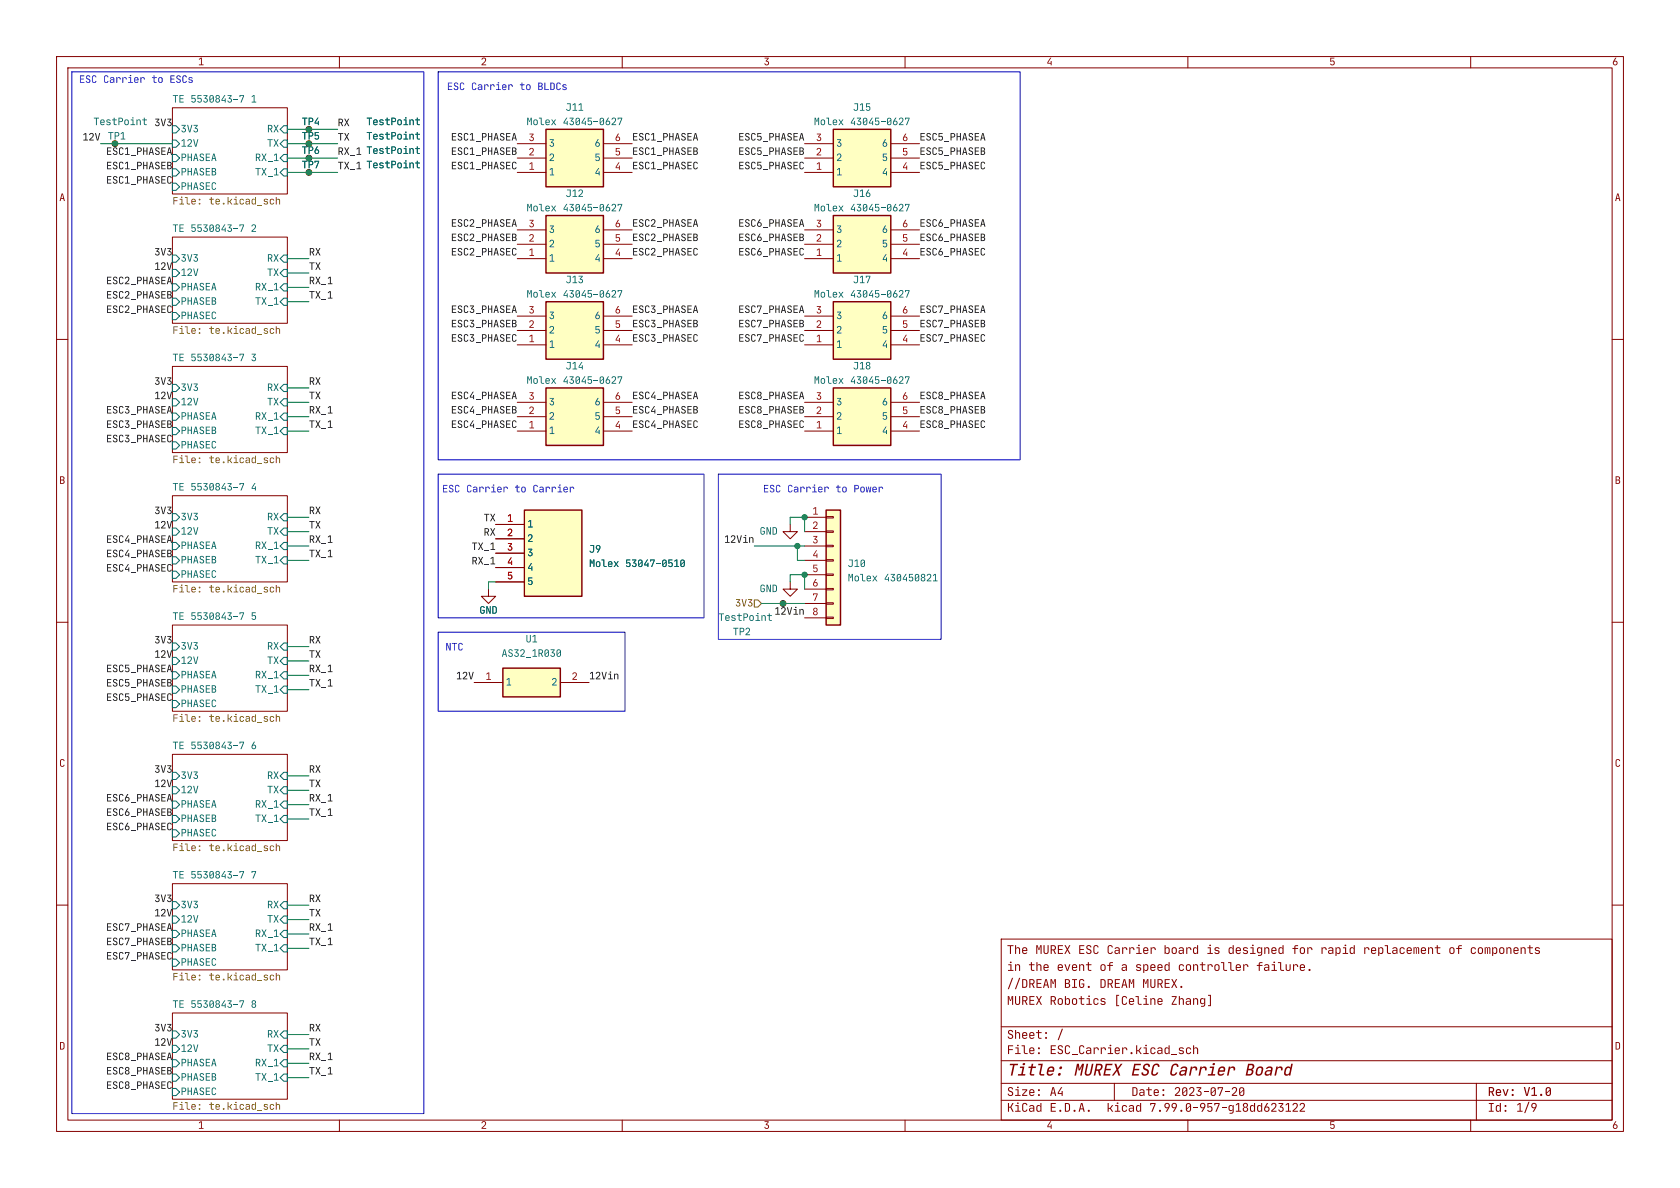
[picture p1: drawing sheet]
<svg xmlns="http://www.w3.org/2000/svg" width="297mm" height="210mm" viewBox="0 0 297 210" stroke-linecap="round" stroke-linejoin="round" font-family="sans-serif">
<defs><g id="words">
<g font-size="2.8" fill="#840000">
<text x="189.8" y="191.1">MUREXESC Carrier</text>
<text x="220" y="191.1">Board</text>
</g>
<g font-size="2.1" fill="#840000">
<text x="178" y="169.3">The MUREXESC Carrier</text>
<text x="186.8" y="172.3">event</text>
<text x="194.4" y="172.3">of</text>
<text x="198.1" y="172.3">a speed</text>
<text x="205.7" y="169.3">board</text>
<text x="217" y="169.3">designed</text>
<text x="222.1" y="172.3">failure.</text>
<text x="228.4" y="169.3">for</text>
<text x="233.4" y="169.3">rapid</text>
<text x="240.9" y="169.3">replacement</text>
<text x="256" y="169.3">of</text>
<text x="259.8" y="169.3">components</text>
<text x="178" y="175.3">//DREAM BIG.</text>
<text x="207" y="178.3">Zhang]</text>
<text x="178" y="184.3">Sheet:</text>
<text x="185.6" y="187">ESC_Carrier.kicad_sch</text>
<text x="178" y="197.2">KiCad</text>
<text x="178" y="194.4">Size:</text>
<text x="195.6" y="197.2">kicad</text>
<text x="263" y="194.4">Rev:</text>
</g>
<g font-size="1.8" fill="#0000c2">
<text x="14" y="14.9">ESC Carrier</text>
<text x="26.8" y="14.9">to</text>
<text x="30" y="14.9">ESCs</text>
<text x="79" y="16.1">ESC Carrier</text>
<text x="91.8" y="16.1">to</text>
<text x="95" y="16.1">BLDCs</text>
<text x="78.2" y="87.2">ESC Carrier</text>
<text x="90.9" y="87.2">to</text>
<text x="94.1" y="87.2">Carrier</text>
<text x="134.9" y="87.2">ESC Carrier</text>
<text x="147.7" y="87.2">to</text>
<text x="150.9" y="87.2">Power</text>
<text x="78.7" y="115.2">NTC</text>
</g>
<g font-size="1.8" fill="#0f0f0f">
<text x="27.3" y="22.5">3V3</text>
<text x="59.7" y="22.5">RX</text>
<text x="14.6" y="25.1">12V</text>
<text x="18.8" y="27.6">ESC1_PHASEA</text>
<text x="59.7" y="25.1">TX</text>
<text x="79.7" y="27.6">ESC1_PHASEB 2</text>
<text x="79.7" y="25.1">ESC1_PHASEA 3</text>
<text x="111.8" y="25.1">ESC1_PHASEA</text>
<text x="111.8" y="27.6">ESC1_PHASEB</text>
<text x="130.5" y="25.1">ESC5_PHASEA 3</text>
<text x="130.5" y="27.6">ESC5_PHASEB 2</text>
<text x="162.6" y="25.1">ESC5_PHASEA</text>
<text x="162.6" y="27.6">ESC5_PHASEB</text>
<text x="18.8" y="30.1">ESC1_PHASEB</text>
<text x="18.8" y="32.7">ESC1_PHASEC</text>
<text x="79.7" y="30.1">ESC1_PHASEC 1</text>
<text x="111.8" y="30.1">ESC1_PHASEC</text>
<text x="130.5" y="30.1">ESC5_PHASEC 1</text>
<text x="162.6" y="30.1">ESC5_PHASEC</text>
<text x="79.7" y="40.3">ESC2_PHASEA 3</text>
<text x="111.8" y="40.3">ESC2_PHASEA</text>
<text x="130.5" y="40.3">ESC6_PHASEA 3</text>
<text x="162.6" y="40.3">ESC6_PHASEA</text>
<text x="27.3" y="47.9">12V</text>
<text x="27.3" y="45.4">3V3</text>
<text x="54.6" y="45.4">RX</text>
<text x="54.6" y="47.9">TX</text>
<text x="79.7" y="42.8">ESC2_PHASEB 2</text>
<text x="79.7" y="45.4">ESC2_PHASEC 1</text>
<text x="111.8" y="42.8">ESC2_PHASEB</text>
<text x="111.8" y="45.4">ESC2_PHASEC</text>
<text x="130.5" y="42.8">ESC6_PHASEB 2</text>
<text x="130.5" y="45.4">ESC6_PHASEC 1</text>
<text x="162.6" y="42.8">ESC6_PHASEB</text>
<text x="162.6" y="45.4">ESC6_PHASEC</text>
<text x="18.8" y="53">ESC2_PHASEB</text>
<text x="18.8" y="50.5">ESC2_PHASEA</text>
<text x="54.6" y="53">TX_1</text>
<text x="54.6" y="50.5">RX_1</text>
<text x="18.8" y="55.5">ESC2_PHASEC</text>
<text x="79.7" y="58.1">ESC3_PHASEB 2</text>
<text x="79.7" y="55.5">ESC3_PHASEA 3</text>
<text x="111.8" y="58.1">ESC3_PHASEB</text>
<text x="111.8" y="55.5">ESC3_PHASEA</text>
<text x="130.5" y="58.1">ESC7_PHASEB 2</text>
<text x="130.5" y="55.5">ESC7_PHASEA 3</text>
<text x="162.6" y="55.5">ESC7_PHASEA</text>
<text x="162.6" y="58.1">ESC7_PHASEB</text>
<text x="79.7" y="60.6">ESC3_PHASEC 1</text>
<text x="111.8" y="60.6">ESC3_PHASEC</text>
<text x="130.5" y="60.6">ESC7_PHASEC 1</text>
<text x="162.6" y="60.6">ESC7_PHASEC</text>
<text x="27.3" y="68.2">3V3</text>
<text x="27.3" y="70.8">12V</text>
<text x="54.6" y="68.2">RX</text>
<text x="54.6" y="70.8">TX</text>
<text x="79.7" y="70.8">ESC4_PHASEA 3</text>
<text x="111.8" y="70.8">ESC4_PHASEA</text>
<text x="130.5" y="70.8">ESC8_PHASEA 3</text>
<text x="162.6" y="70.8">ESC8_PHASEA</text>
<text x="18.8" y="73.3">ESC3_PHASEA</text>
<text x="18.8" y="75.9">ESC3_PHASEB</text>
<text x="54.6" y="75.9">TX_1</text>
<text x="54.6" y="73.3">RX_1</text>
<text x="79.7" y="75.9">ESC4_PHASEC 1</text>
<text x="79.7" y="73.3">ESC4_PHASEB 2</text>
<text x="111.8" y="73.3">ESC4_PHASEB</text>
<text x="111.8" y="75.9">ESC4_PHASEC</text>
<text x="130.5" y="73.3">ESC8_PHASEB 2</text>
<text x="130.5" y="75.9">ESC8_PHASEC 1</text>
<text x="162.6" y="75.9">ESC8_PHASEC</text>
<text x="162.6" y="73.3">ESC8_PHASEB</text>
<text x="18.8" y="78.4">ESC3_PHASEC</text>
<text x="27.3" y="91.1">3V3</text>
<text x="27.3" y="93.6">12V</text>
<text x="54.6" y="93.6">TX</text>
<text x="54.6" y="91.1">RX</text>
<text x="85.5" y="92.4">TX</text>
<text x="85.5" y="94.9">RX</text>
<text x="18.8" y="96.2">ESC4_PHASEA</text>
<text x="18.8" y="101.3">ESC4_PHASEC</text>
<text x="18.8" y="98.7">ESC4_PHASEB</text>
<text x="54.6" y="98.7">TX_1</text>
<text x="54.6" y="96.2">RX_1</text>
<text x="83.4" y="97.4">TX_1</text>
<text x="83.4" y="100">RX_1</text>
<text x="128" y="96.2">12Vin</text>
<text x="27.3" y="114">3V3</text>
<text x="54.6" y="114">RX</text>
<text x="136.9" y="108.9">12Vin</text>
<text x="18.8" y="119">ESC5_PHASEA</text>
<text x="27.3" y="116.5">12V</text>
<text x="54.6" y="116.5">TX</text>
<text x="54.6" y="119">RX_1</text>
<text x="18.8" y="121.6">ESC5_PHASEB</text>
<text x="18.8" y="124.1">ESC5_PHASEC</text>
<text x="54.6" y="121.6">TX_1</text>
<text x="80.6" y="120.3">12V</text>
<text x="104.1" y="120.3">12Vin</text>
<text x="27.3" y="136.8">3V3</text>
<text x="54.6" y="136.8">RX</text>
<text x="18.8" y="141.9">ESC6_PHASEA</text>
<text x="27.3" y="139.4">12V</text>
<text x="54.6" y="139.4">TX</text>
<text x="54.6" y="141.9">RX_1</text>
<text x="18.8" y="144.4">ESC6_PHASEB</text>
<text x="18.8" y="147">ESC6_PHASEC</text>
<text x="54.6" y="144.4">TX_1</text>
<text x="27.3" y="159.7">3V3</text>
<text x="54.6" y="159.7">RX</text>
<text x="18.8" y="167.3">ESC7_PHASEB</text>
<text x="18.8" y="164.8">ESC7_PHASEA</text>
<text x="27.3" y="162.2">12V</text>
<text x="54.6" y="167.3">TX_1</text>
<text x="54.6" y="164.8">RX_1</text>
<text x="54.6" y="162.2">TX</text>
<text x="18.8" y="169.8">ESC7_PHASEC</text>
<text x="27.3" y="185.1">12V</text>
<text x="27.3" y="182.5">3V3</text>
<text x="54.6" y="182.5">RX</text>
<text x="54.6" y="185.1">TX</text>
<text x="18.8" y="190.2">ESC8_PHASEB</text>
<text x="18.8" y="187.6">ESC8_PHASEA</text>
<text x="54.6" y="190.2">TX_1</text>
<text x="54.6" y="187.6">RX_1</text>
<text x="18.8" y="192.7">ESC8_PHASEC</text>
</g>
<g font-size="1.8" fill="#006464">
<text x="30.5" y="18.3">TE 5530843-7</text>
<text x="44.3" y="18.3">1</text>
<text x="64.8" y="22.7">TestPoint</text>
<text x="93.1" y="22.7">Molex</text>
<text x="143.9" y="22.7">Molex</text>
<text x="31.9" y="29.1">PHASEA</text>
<text x="59.7" y="27.6">RX_1 TestPoint</text>
<text x="64.8" y="25.2">TestPoint</text>
<text x="64.8" y="27.8">TestPoint</text>
<text x="31.9" y="31.6">PHASEB</text>
<text x="31.9" y="34.1">PHASEC</text>
<text x="59.7" y="30.1">TX_1 TestPoint</text>
<text x="64.8" y="30.3">TestPoint</text>
<text x="30.5" y="41.2">TE 5530843-7</text>
<text x="44.3" y="41.2">2</text>
<text x="93.1" y="37.9">Molex</text>
<text x="143.9" y="37.9">Molex</text>
<text x="31.9" y="51.9">PHASEA</text>
<text x="93.1" y="53.2">Molex</text>
<text x="143.9" y="53.2">Molex</text>
<text x="31.9" y="54.5">PHASEB</text>
<text x="31.9" y="57">PHASEC</text>
<text x="30.5" y="64.1">TE 5530843-7</text>
<text x="44.3" y="64.1">3</text>
<text x="93.1" y="68.4">Molex</text>
<text x="143.9" y="68.4">Molex</text>
<text x="31.9" y="74.8">PHASEA</text>
<text x="31.9" y="77.3">PHASEB</text>
<text x="31.9" y="79.9">PHASEC</text>
<text x="30.5" y="86.9">TE 5530843-7</text>
<text x="44.3" y="86.9">4</text>
<text x="134.3" y="95.1">GND</text>
<text x="31.9" y="97.6">PHASEA</text>
<text x="31.9" y="100.2">PHASEB</text>
<text x="104.1" y="100.8">Molex</text>
<text x="31.9" y="102.7">PHASEC</text>
<text x="134.3" y="105.3">GND</text>
<text x="149.9" y="103.3">Molex</text>
<text x="30.5" y="109.8">TE 5530843-7</text>
<text x="44.3" y="109.8">5</text>
<text x="84.8" y="109.1">GND</text>
<text x="88.7" y="116.7">AS32_1R030</text>
<text x="31.9" y="120.5">PHASEA</text>
<text x="31.9" y="123">PHASEB</text>
<text x="31.9" y="125.6">PHASEC</text>
<text x="30.5" y="132.6">TE 5530843-7</text>
<text x="44.3" y="132.6">6</text>
<text x="31.9" y="143.4">PHASEA</text>
<text x="31.9" y="145.9">PHASEB</text>
<text x="31.9" y="148.4">PHASEC</text>
<text x="30.5" y="155.5">TE 5530843-7</text>
<text x="44.3" y="155.5">7</text>
<text x="31.9" y="166.2">PHASEA</text>
<text x="31.9" y="168.8">PHASEB</text>
<text x="31.9" y="171.3">PHASEC</text>
<text x="30.5" y="178.4">TE 5530843-7</text>
<text x="44.3" y="178.4">8</text>
<text x="31.9" y="189.1">PHASEA</text>
<text x="31.9" y="191.6">PHASEB</text>
<text x="31.9" y="194.2">PHASEC</text>
</g>
<g font-size="1.8" fill="#009600">
<text x="53.3" y="22.7">TP4</text>
<text x="19" y="25.2">TP1</text>
<text x="53.3" y="27.8">TP6</text>
<text x="53.3" y="25.2">TP5</text>
<text x="53.3" y="30.3">TP7</text>
</g>
<g font-size="1.8" fill="#a90000">
<text x="108.7" y="27.7">5</text>
<text x="108.7" y="25.1">6</text>
<text x="159.5" y="27.7">5</text>
<text x="159.5" y="25.1">6</text>
<text x="108.7" y="30.2">4</text>
<text x="159.5" y="30.2">4</text>
<text x="108.7" y="40.4">6</text>
<text x="159.5" y="40.4">6</text>
<text x="108.7" y="45.5">4</text>
<text x="108.7" y="42.9">5</text>
<text x="159.5" y="45.5">4</text>
<text x="159.5" y="42.9">5</text>
<text x="108.7" y="58.2">5</text>
<text x="108.7" y="55.6">6</text>
<text x="159.5" y="58.2">5</text>
<text x="159.5" y="55.6">6</text>
<text x="108.7" y="60.7">4</text>
<text x="159.5" y="60.7">4</text>
<text x="108.7" y="70.9">6</text>
<text x="159.5" y="70.9">6</text>
<text x="108.7" y="75.9">4</text>
<text x="108.7" y="73.4">5</text>
<text x="159.5" y="75.9">4</text>
<text x="159.5" y="73.4">5</text>
<text x="89.6" y="92.5">1</text>
<text x="89.6" y="95">2</text>
<text x="143.6" y="91.2">1</text>
<text x="143.6" y="93.7">2</text>
<text x="89.6" y="97.5">3</text>
<text x="89.6" y="100.1">4</text>
<text x="143.6" y="96.3">3</text>
<text x="143.6" y="98.8">4</text>
<text x="143.6" y="101.3">5</text>
<text x="89.6" y="102.6">5</text>
<text x="143.6" y="103.9">6</text>
<text x="143.6" y="106.4">7</text>
<text x="143.6" y="109">8</text>
<text x="85.8" y="120.4">1</text>
<text x="101.1" y="120.4">2</text>
</g>
<g font-size="1.8" fill="#840000">
<text x="10.5" y="136.1">C</text>
<text x="285.5" y="136.1">C</text>
</g>
</g></defs>
<path d="M10 10h277v190h-277zM12 12h273v186h-273zM60 10v2M110 10v2M160 10v2M210 10v2M260 10v2M177 166h108v32h-108z" fill="none" stroke="#840000" stroke-width=".18"/>
<g fill="#840000">
<path d="M35.2 10.4l.5-.2v1.2h.3v.1h-.8v-.1h.3v-1l-.3 .2z"/>
<path d="M85.2 10.3l.4-.1 .3 .2v.4l-.6 .6h.7v.1h-.9v-.1l.5-.5 .2-.3-.2-.3-.5 .3z"/>
<path d="M135.2 10.2h.7v.2l-.4 .3 .3 .1 .1 .2v.3l-.2 .2h-.4l-.2-.3 .4 .2 .2-.1 .1-.3-.4-.1v-.2l.4-.4h-.6z"/>
<path d="M185.7 10.2h.2l-.6 .9h.4v-.3h.2v.7h-.2v-.2h-.5v-.3z"/>
<path d="M235.2 10.2h.7v.1h-.6v.5l.4-.1 .2 .2v.4l-.2 .2h-.3l-.2-.2h.1l.3 .1 .2-.2-.1-.3h-.5z"/>
<path d="M285.6 10.2h.2l-.4 .6h.4l.2 .4-.2 .3-.3 .1-.3-.2-.1-.3 .5 .3 .2-.2-.1-.3h-.2l-.2 .2h-.2z"/>
</g>
<path d="M60 198v2M110 198v2M160 198v2M210 198v2M260 198v2" fill="none" stroke="#840000" stroke-width=".18"/>
<g fill="#840000">
<path d="M35.2 198.4l.5-.2v1.2h.3v.1h-.8v-.1h.3v-1l-.3 .2z"/>
<path d="M85.2 198.3l.4-.1 .3 .2v.4l-.6 .6h.7v.1h-.9v-.1l.5-.5 .2-.3-.2-.3-.5 .3z"/>
<path d="M135.2 198.2h.7v.2l-.4 .4h.3l.1 .2v.3l-.2 .2h-.4l-.2-.3 .4 .2 .2-.1 .1-.3-.4-.1v-.2l.4-.4-.6 .1z"/>
<path d="M185.7 198.2h.2l-.6 .9h.4v-.3h.2v.7h-.2v-.2h-.5v-.3z"/>
<path d="M235.2 198.2h.7v.2h-.6v.4l.4-.1 .2 .2v.4l-.2 .2h-.3l-.2-.2h.1l.3 .1 .2-.2-.1-.3h-.5z"/>
<path d="M285.6 198.2h.2l-.4 .6h.4l.2 .4-.2 .3-.3 .1-.3-.1-.1-.3 .5 .2 .2-.2-.1-.2-.2-.1-.2 .3-.2-.1z"/>
</g>
<path d="M10 60h2M10 110h2M10 160h2" fill="none" stroke="#840000" stroke-width=".18"/>
<g fill="#840000">
<path d="M10.9 34.2h.2l.4 1.3h-.2l-.1-.3h-.4l-.1 .3h-.2l.2-.5h.5l-.2-.7-.2 .7h-.1z"/>
<path d="M10.6 84.2h.6l.2 .2v.3l-.2 .1 .2 .2v.2l-.2 .3h-.6v-.6h.2v.5h.3l.2-.2-.2-.3h-.5v-.6h.2v.5h.3l.1-.2-.1-.2-.5-.1z"/>
<path d="M10.6 184.2h.5l.3 .2v.8l-.2 .3h-.6v-1.2h.2v1.1h.3l.1-.3v-.7l-.6-.1z"/>
</g>
<path d="M285 60h2M285 110h2M285 160h2" fill="none" stroke="#840000" stroke-width=".18"/>
<g fill="#840000">
<path d="M285.9 34.2h.2l.4 1.3h-.2l-.1-.3h-.4l-.1 .3h-.2l.2-.5h.5l-.2-.7-.2 .7h-.1z"/>
<path d="M285.6 84.2h.6l.2 .2v.3l-.2 .1 .2 .3-.2 .4h-.6v-.6h.2v.5h.3l.2-.2-.2-.3h-.5v-.6h.2v.5h.3l.1-.2-.1-.2-.5-.1z"/>
<path d="M285.6 184.2h.5l.3 .2v.8l-.2 .3h-.6v-1.2h.2v1.1h.3l.1-.2v-.7l-.6-.2z"/>
<path d="M200.2 192.2h.6l.3 .3v.9l-.3 .3h-.6v-1.3h.2v1.2l.4-.1 .1-.2v-.8l-.7-.1z"/>
<path d="M201.5 192.7l.4-.2 .4 .2v1h-.1v-.2l-.3 .2-.4-.1-.1-.2 .4 .2 .3-.3v-.1h-.3l-.4 .2 .2-.3 .5-.1-.1-.3-.6 .1z"/>
<path d="M203 192.2h.2v.4h.4v.1h-.4v.8l.4 .1v.1l-.5-.1-.1-.9h-.4v-.1h.4z"/>
<path d="M204.1 192.7l.4-.2 .3 .2 .1 .5h-.8l.2 .4 .6-.1-.2 .2h-.4l-.3-.1-.1-.6h.8l-.1-.2-.2-.1-.2 .1-.1 .2h-.2z"/>
<path d="M207.8 192.3l.4-.1 .4 .2v.5l-.7 .7h.8v.1h-1v-.2l.6-.5 .1-.4v-.2l-.2-.1-.2 .1-.1 .2h-.2z"/>
<path d="M209.1 192.3l.5-.1 .3 .3v.9l-.3 .3h-.3l-.3-.2v-.2h.2l.1 .2 .2 .1 .2-.3v-.5l-.5 .5h-.2v-.1h.2l.5-.6-.1-.2h-.3l-.1 .8h-.2z"/>
<path d="M210.3 192.3l.5-.1 .3 .2v.5l-.7 .7h.8v.1h-1v-.2l.6-.5 .2-.4-.1-.2-.2-.1-.2 .1-.1 .2h-.2z"/>
<path d="M211.5 192.2h.9v.2l-.5 .4 .4 .1 .1 .2v.4l-.2 .2h-.5l-.2-.4h.2l.2 .3 .3-.1v-.4l-.4-.1v-.2l.4-.5-.7 .1z"/>
<path d="M212.8 192.9h.8v.2h-.8z"/>
<path d="M214.1 192.3l.5-.1 .3 .3v.9l-.2 .3h-.4l-.3-.2v-.2h.2l.1 .2 .2 .1 .3-.3v-.5l-.6 .5h-.2v-.1h.2l.6-.6-.2-.2h-.3l-.1 .8h-.2z"/>
<path d="M215.3 192.2h.9l-.5 1.5h-.2l.5-1.3h-.5v.2h-.2z"/>
<path d="M216.6 192.9h.8v.2h-.8z"/>
<path d="M217.9 192.3l.4-.1 .3 .2v.5l-.6 .7h.7v.1h-.9v-.2l.6-.5 .1-.4v-.2l-.2-.1-.3 .1v.2h-.2z"/>
<path d="M219.2 192.3l.4-.1 .3 .3 .1 .9-.3 .3h-.4l-.2-.2v-.2h.1l.2 .2 .2 .1 .2-.3v-.5l-.6 .5h-.1v-.1h.1l.6-.6-.2-.2h-.3l-.1 .8h-.1z"/>
<circle cx="205.7" cy="193.6" r=".18"/>
<circle cx="205.7" cy="192.7" r=".18"/>
</g>
<path d="M177 194.5h108" fill="none" stroke="#840000" stroke-width=".18"/>
<g fill="#840000">
<path d="M185.8 195h.9v.2h-.8v.5h.7v.1h-.7v.6h.8v.1h-.9z"/>
<path d="M188.3 195h.6l.2 .3 .1 .9-.3 .3h-.6v-1.3h.1v1.2l.4-.1 .2-.2-.1-.8-.6-.1z"/>
<path d="M191.1 195h.3l.4 1.5h-.2l-.1-.4h-.5l-.1 .4h-.2l.1-.6h.6l-.2-.8-.2 .8h-.2z"/>
<path d="M195.8 195h.2v.8h.2l.4-.4h.2l-.4 .5 .4 .6h-.2l-.4-.5h-.2v.5h-.2z"/>
<path d="M201 195.4l.3-.1 .3 .3v-.6h.1v1.5h-.1v-.2l-.3 .2-.4-.1-.1-.3h.2l.1 .2 .2 .1 .2-.1 .1-.2-.1-.5-.2-.1-.3 .1v.5h-.2z"/>
<path d="M203.3 195h1l-.5 1.5h-.3l.6-1.3h-.6v.2h-.2z"/>
<path d="M206 195.1l.5-.1 .3 .3-.1 .4-.4 .8h-.2l.4-.7-.4 .1-.3-.5h.2l.1 .3 .3 .1 .2-.2v-.2l-.3-.3-.3 .3h-.2z"/>
<path d="M207.2 195.1l.5-.1 .4 .3-.1 .4-.4 .8h-.3l.5-.7-.5 .1-.2-.5h.2l.1 .3 .2 .1 .2-.2 .1-.3-.4-.2-.2 .3h-.2z"/>
<path d="M209.8 195.1l.4-.1 .3 .3 .1 .9-.3 .3h-.4l-.2-.2-.1-.2h.2l.1 .2 .3 .1 .2-.3v-.5l-.6 .5h-.2v-.1h.2l.6-.6-.2-.2h-.3l-.1 .8h-.2z"/>
<path d="M210.9 195.7h.9v.2h-.9z"/>
<path d="M212.3 195.1l.5-.1 .3 .3v.4l-.5 .8h-.2l.4-.7-.4 .1-.3-.5h.2l.1 .3 .3 .1 .2-.2v-.3l-.3-.2-.3 .3h-.2z"/>
<path d="M213.5 195h.8v.2h-.7v.5l.4-.2 .3 .3v.5l-.2 .2h-.4l-.3-.2v-.1h.2l.4 .2 .2-.3-.2-.4-.6 .1z"/>
<path d="M214.7 195h.9l-.5 1.5h-.2l.5-1.3h-.5v.2h-.2z"/>
<path d="M216 195.7h.8v.2h-.8z"/>
<path d="M217.3 195.4l.4-.1 .2 .3v-.2h.2v1.1l-.2 .3-.5 .1v-.2l.5-.1v-.4l-.2 .2h-.2l-.3-.4 .5 .2 .2-.1v-.3l-.1-.2-.2-.1-.2 .2v.3h-.2z"/>
<path d="M218.5 195.2l.3-.2h.3v1.4h.3v.1h-.9v-.1h.4v-1.2l-.4 .2z"/>
<path d="M219.8 195.1l.5-.1 .3 .2v.3l-.2 .2 .2 .2 .1 .3-.3 .3h-.4l-.3-.2v-.2h.2l.1 .2 .2 .1 .3-.3-.1-.2-.2-.1-.2 .1-.1 .2h-.2l.3-.4-.3-.3h.2l.2 .3 .3-.3v-.2l-.2-.1-.2 .1-.1 .2h-.2z"/>
<path d="M221.1 195.4l.4-.1 .2 .3v-.6h.2v1.5h-.2v-.2l-.3 .2-.3-.1-.1-.3h.2v.2l.2 .1 .3-.3v-.5l-.3-.1-.2 .1v.5h-.2z"/>
<path d="M222.4 195.4l.3-.1 .3 .3v-.6h.1v1.5h-.1v-.2l-.3 .2-.4-.1-.1-.3h.2l.1 .2 .2 .1 .3-.3-.1-.5-.2-.1-.3 .1v.5h-.2z"/>
<path d="M224 195h.2l-.5 .7 .5-.1 .2 .5-.1 .3-.4 .2-.3-.2-.1-.3h.2l.1 .2 .2 .1 .2-.2v-.4h-.3l-.2 .3h-.2z"/>
<path d="M224.8 195.1l.5-.1 .3 .2v.5l-.7 .7h.8v.1h-1v-.2l.6-.5 .2-.4-.1-.2-.2-.1-.2 .1-.1 .2h-.2z"/>
<path d="M226 195h.9v.2l-.5 .4 .4 .1 .1 .2v.4l-.2 .2h-.5l-.2-.4h.2l.2 .3 .3-.1v-.4l-.4-.1v-.2l.4-.5-.7 .1z"/>
<path d="M227.3 195.2l.4-.2h.2v1.4h.3v.1h-.9v-.1h.4v-1.2l-.4 .2z"/>
<path d="M228.6 195.1l.4-.1 .4 .2v.5l-.7 .7h.8v.1h-1v-.2l.6-.5 .1-.4v-.2l-.2-.1-.2 .1-.1 .2h-.2z"/>
<path d="M229.9 195.1l.4-.1 .3 .2v.5l-.6 .7h.7v.1h-.9v-.2l.5-.5 .2-.4-.1-.2-.1-.1-.3 .1-.1 .2h-.1z"/>
<circle cx="187.5" cy="196.4" r=".19"/>
<circle cx="190" cy="196.4" r=".19"/>
<circle cx="192.5" cy="196.4" r=".19"/>
<circle cx="197.6" cy="195" r=".15"/>
<circle cx="205.1" cy="196.4" r=".19"/>
<circle cx="208.9" cy="196.4" r=".19"/>
</g>
<path d="M177 191.5h108" fill="none" stroke="#840000" stroke-width=".18"/>
<g fill="#840000">
<path d="M263.2 192.2h.6l.3 .2v.4l-.2 .3 .3 .6h-.3l-.3-.6h-.2v.6h-.2v-1.3h.2v.5h.4l.1-.2-.1-.3h-.6z"/>
<path d="M269.4 192.2h.2l.3 1.4 .4-1.4h.2l-.4 1.5h-.3z"/>
<path d="M270.8 192.4l.3-.2h.3v1.3h.3v.2h-1v-.2h.5v-1.1l-.4 .3z"/>
<path d="M273.4 192.3l.4-.1 .4 .2v1l-.3 .3h-.4l-.2-.2-.1-.2h.3v.2l.3 .1 .2-.3v-.5l-.5 .5h-.3v-.2h.3l.5-.5-.2-.2h-.2l-.1 .7h-.3z"/>
<path d="M186.1 192.2h.2l.4 1.5h-.2l-.1-.4h-.4l-.2 .4h-.2l.2-.6h.6l-.2-.8-.2 .8h-.2z"/>
<path d="M187.6 192.2h.2l-.6 1h.5v-.3h.2v.8h-.2v-.3h-.7v-.3z"/>
<path d="M263.2 195h.9v.2h-.4v1.2h.4v.1h-.9v-.1h.3v-1.2h-.3z"/>
<path d="M264.6 195.4l.3-.1 .3 .3v-.6h.1v1.5h-.1v-.2l-.3 .2-.4-.1-.1-.3h.2l.3 .3 .3-.3-.1-.4-.2-.2-.3 .1v.5h-.2z"/>
<path d="M268.2 195.2l.4-.2h.2v1.4h.4v.1h-1v-.1h.4l.1-1.2-.5 .2z"/>
<path d="M270.2 194.8h.2l-.7 2h-.2z"/>
<path d="M270.8 195.1l.5-.1 .4 .3-.1 .4-.4 .8h-.3l.5-.7-.5 .1-.2-.5h.2l.1 .3 .2 .1 .2-.2 .1-.3-.4-.2-.2 .3h-.2z"/>
<circle cx="272.5" cy="193.6" r=".2"/>
<circle cx="179.9" cy="192.2" r=".15"/>
<circle cx="183.7" cy="193.6" r=".18"/>
<circle cx="183.7" cy="192.7" r=".18"/>
<circle cx="266.2" cy="196.4" r=".18"/>
<circle cx="266.2" cy="195.5" r=".18"/>
</g>
<path d="M177 187.5h108" fill="none" stroke="#840000" stroke-width=".18"/>
<g fill="#840000">
<path d="M178.6 188h1.4l-.1 .3h-.5l-.4 1.8h-.3l.4-1.8h-.6z"/>
<path d="M180.3 188.5h.8l-.3 1.4h.5l-.1 .2h-1.3l.1-.2h.5l.3-1.1h-.5z"/>
<path d="M181.9 188.5h.4l.1-.5h.3l-.1 .5h.6l-.1 .3h-.6l-.2 1 .6 .1-.1 .2h-.5l-.2-.1 .1-1.2h-.4z"/>
<path d="M183.6 188h.8l-.4 1.7 .1 .2h.5v.2h-.6l-.2-.2 .2-1.6h-.5z"/>
<path d="M185.4 188.7l.6-.2 .4 .3-.1 .7h-.9l-.1 .3 .2 .1 .8-.1-.5 .3h-.4l-.3-.2v-.7h1v-.3l-.3-.1-.3 .1-.1 .3h-.3z"/>
<path d="M202.3 188.2l.6-.2 .3 .1 .1 .3v.2h-.3v-.2l-.2-.1-.4 .2v.3l.6 .3 .1 .3-.2 .5-.5 .3-.4-.1-.2-.3v-.2h.3l.1 .2 .3 .1 .3-.3-.1-.3-.6-.4z"/>
<path d="M203.9 188.2l.4-.2h.3l.3 .2 .1 .3v.1h-.3l-.1-.2-.2-.1-.3 .2-.3 1.3 .4 .1 .3-.3h.3l-.3 .4-.4 .2-.4-.1-.2-.4 .2-1.1z"/>
<path d="M207.3 188.2l.3-.2h.4l.2 .2 .1 .2v.2h-.2l-.1-.2-.2-.1-.4 .2-.2 1.3 .3 .1 .3-.3h.3l-.2 .4-.4 .2-.5-.1-.1-.4 .2-1.1z"/>
<path d="M217.2 188.5h.3l-.1 .3 .4-.3 .4 .1 .2 .2-.1 .4h-.3v-.4h-.4l-.2 .3-.2 1h-.3z"/>
<path d="M220.6 188l.8 .1 .3 .1v.5l-.4 .3 .3 .2v.3l-.4 .6h-1l.1-.2h.7l.3-.4-.1-.3h-.5l-.2 .7h-.2l.2-1h.7l.2-.3-.1-.3h-.4l-.2 .6h-.2z"/>
<path d="M227.3 188.7l.5-.2 .3 .3 .2-.8h.2l-.4 2.1h-.3l.1-.2-.4 .3-.4-.2-.1-.3h.3l.1 .2h.2l.4-.4v-.6l-.3-.1-.3 .2-.1 .7h-.3z"/>
<path d="M178.2 184.8h.9v.2h-.7v.5h.7v.1h-.7v.7h-.2z"/>
<path d="M179.5 185.2h.6v1h.3v.1h-.9v-.1h.4v-.9h-.4z"/>
<path d="M180.6 184.8h.6v1.2l.5 .2v.1l-.6-.1-.1-1.2h-.4z"/>
<path d="M182.1 185.3l.4-.2 .3 .2 .1 .5h-.8l.2 .4 .6-.1-.2 .2h-.4l-.3-.1-.1-.6h.8l-.1-.2-.2-.1-.2 .1-.1 .2h-.2z"/>
<path d="M207.1 186.4h1v.1h-1z"/>
<path d="M208.5 185.2l.4-.1 .4 .2v.1l-.5-.1-.2 .2 .1 .1 .6 .2v.3l-.1 .2h-.5l-.3-.1v-.2l.5 .2 .2-.2-.6-.3z"/>
<path d="M209.8 185.3l.4-.2 .3 .2 .1 .2-.5-.2-.2 .2 .1 .6 .2 .1 .2-.2h.2l-.2 .3h-.4l-.3-.2v-.5z"/>
<path d="M210.9 184.8h.2v.6l.3-.3 .4 .2v1h-.2v-.8l-.2-.2-.3 .2v.8h-.2z"/>
<circle cx="181" cy="188.1" r=".21"/>
<circle cx="187.3" cy="189.9" r=".25"/>
<circle cx="187.5" cy="188.7" r=".25"/>
<circle cx="214.6" cy="188.1" r=".21"/>
<circle cx="183.7" cy="186.2" r=".18"/>
<circle cx="183.7" cy="185.3" r=".18"/>
<circle cx="196.3" cy="184.8" r=".15"/>
<circle cx="202.6" cy="184.8" r=".15"/>
</g>
<path d="M177 181.5h108" fill="none" stroke="#840000" stroke-width=".18"/>
<g fill="#840000">
<path d="M187.7 181.9h.2l-.7 2h-.2z"/>
<path d="M178.2 176.1h.2l.2 .7 .3-.7h.2v1.5h-.2v-1.3l-.2 .6h-.1l-.3-.6v1.3h-.1z"/>
<path d="M179.4 176.1h.2v1.2l.3 .2 .2-.2 .1-1.2h.1v1.2l-.2 .3h-.4l-.2-.2z"/>
<path d="M180.7 176.1h.6l.3 .2v.4l-.2 .3 .3 .6h-.2l-.3-.6h-.3v.6h-.2v-1.3h.2v.5h.4l.2-.3-.2-.2h-.6z"/>
<path d="M182 176.1h.9v.2h-.7v.5h.6v.1h-.6v.6h.7v.1h-.9z"/>
<path d="M183.1 176.1h.3l.3 .6 .3-.6h.2l-.4 .7 .4 .8h-.2l-.3-.6-.4 .6h-.2l.5-.8z"/>
<path d="M185.7 176.1h.7l.2 .2 .1 .4-.3 .3 .3 .6h-.2l-.3-.6h-.3v.6h-.2v-1.3h.2v.5h.5l.1-.3-.1-.2h-.7z"/>
<path d="M187.1 176.6l.4-.2 .4 .2v.7l-.2 .3h-.4l-.3-.1v-.3h.2l.2 .3 .2-.1 .1-.2v-.4l-.2-.2-.3 .1v.5h-.2z"/>
<path d="M188.3 176.1h.1v.6l.4-.3 .3 .3 .1 .6-.3 .3h-.3l-.2-.2v.2h-.1v-.4h.1l.1 .2 .2 .1 .2-.1 .1-.2-.1-.5-.2-.1-.2 .1-.1 .5h-.1z"/>
<path d="M189.6 176.6l.4-.2 .4 .2v.7l-.2 .3h-.3l-.3-.1-.1-.3h.2l.2 .3 .2-.1 .1-.2v-.4l-.2-.2-.3 .1v.5h-.2z"/>
<path d="M191.1 176.1h.1v.4h.5v.1h-.5l.1 .8 .4 .1v.1l-.6-.1v-.9h-.4v-.1h.4z"/>
<path d="M192.1 176.5h.6v1h.3v.1h-1v-.1h.5v-.9h-.4z"/>
<path d="M193.4 176.6l.4-.2 .4 .2v.2l-.4-.2-.3 .2 .1 .6 .3 .1 .1-.2h.2l-.2 .3h-.4l-.2-.1-.1-.6z"/>
<path d="M194.6 176.5l.5-.1 .3 .2 .1 .1-.5-.1-.2 .2v.1l.6 .2 .1 .3-.2 .2h-.4l-.3-.1-.1-.2 .5 .2 .3-.2-.7-.3z"/>
<path d="M197.3 175.9h.5v.1h-.3v1.7h.3v.2h-.5z"/>
<path d="M198.5 176.2l.4-.1 .3 .2 .1 .2h-.2l-.1-.2-.3-.1-.2 .2 .1 1 .3 .1 .2-.3h.2l-.3 .4h-.4l-.2-.2-.1-.9z"/>
<path d="M199.7 176.6l.4-.2 .3 .2 .1 .5h-.7l.1 .4 .6-.1-.2 .2h-.4l-.3-.1v-.6h.7l-.1-.2-.2-.1-.2 .1v.2h-.2z"/>
<path d="M200.7 176.1h.6v1.2l.5 .2v.1l-.6-.1-.1-1.2h-.4z"/>
<path d="M202.2 176.5h.5v1h.4v.1h-1v-.1h.4v-.9h-.3z"/>
<path d="M203.4 176.5h.1v.2l.3-.3 .4 .2 .1 1h-.2v-.8l-.3-.2-.2 .2v.8h-.2z"/>
<path d="M204.7 176.6l.4-.2 .4 .2v.5h-.7l.2 .4 .5-.1-.1 .2h-.4l-.3-.1-.1-.6h.7v-.2l-.2-.1-.2 .1-.1 .2h-.2z"/>
<path d="M213.6 175.9h.5v2h-.5v-.2h.3v-1.7h-.3z"/>
<path d="M178.9 172.9h.2l-.7 2h-.2z"/>
<path d="M180.2 172.9h.2l-.8 2h-.2z"/>
<path d="M194.6 173.1h.5l.3 .2 .1 1-.3 .3h-.6v-1.3h.1v1.2l.4-.1 .2-.2-.1-.8-.6-.1z"/>
<path d="M195.8 173.1h.6l.3 .2v.4l-.2 .3 .3 .6h-.2l-.3-.6h-.3v.6h-.2v-1.3h.2v.5h.4l.2-.3-.2-.2h-.6z"/>
<path d="M197.1 173.1h.9v.2h-.7v.5h.6v.1h-.6v.6h.7v.1h-.9z"/>
<path d="M198.6 173.1h.3l.4 1.5h-.2l-.1-.4h-.5l-.1 .4h-.2l.2-.6h.6l-.2-.8-.2 .8h-.2z"/>
<path d="M199.6 173.1h.2l.2 .7 .3-.7h.2v1.5h-.2v-1.3l-.2 .6h-.1l-.3-.6v1.3h-.1z"/>
<path d="M202.1 173.1h.2l.2 .7 .3-.7h.2v1.5h-.2l.1-1.3-.3 .6h-.1l-.2-.6v1.3h-.2z"/>
<path d="M203.4 173.1h.1l.1 1.2 .2 .2 .3-.2v-1.2h.2v1.2l-.3 .3h-.4l-.2-.2z"/>
<path d="M204.6 173.1h.6l.3 .2v.4l-.2 .3 .3 .6h-.2l-.3-.6h-.3v.6h-.2v-1.3h.2v.5h.4l.2-.3-.1-.2h-.7z"/>
<path d="M205.9 173.1h.9v.2h-.7v.5h.6v.1h-.6v.6h.7v.1h-.9z"/>
<path d="M207.1 173.1h.2l.3 .6 .3-.6h.2l-.4 .7 .4 .8h-.2l-.3-.6-.3 .6h-.3l.5-.8z"/>
<path d="M178.3 170.5h.5v1h.4v.1h-1v-.1h.4v-.9h-.3z"/>
<path d="M179.4 170.5h.2v.2l.3-.3 .4 .2v1h-.1l-.1-.8-.2-.2-.3 .2v.8h-.2z"/>
<path d="M182.2 170.1h.2v.4h.5v.1h-.5v.8l.5 .1v.1l-.6-.1-.1-.9h-.3v-.1h.3z"/>
<path d="M183.2 170.1h.2v.6l.3-.3 .4 .2v1h-.2v-.8l-.2-.2-.3 .2v.8h-.2z"/>
<path d="M184.6 170.6l.4-.2 .3 .2 .1 .5h-.7l.1 .4 .6-.1-.2 .2h-.4l-.3-.1v-.6h.7l-.1-.2-.2-.1-.2 .1v.2h-.2z"/>
<path d="M192.3 170.1h.2v.4h.5v.1h-.5v.8l.4 .1v.1l-.5-.1-.1-.9h-.3v-.1h.3z"/>
<path d="M206 170.5l.4-.1 .2 .3v-.6h.2v1.5h-.2v-.2l-.3 .2-.3-.1-.1-.3h.2l.2 .3 .2-.1 .1-.2v-.4l-.3-.2-.2 .1v.5h-.2z"/>
<path d="M208.5 170.6l.4-.2 .4 .2v.2l-.4-.2-.3 .2 .1 .6 .3 .1 .1-.2h.2l-.2 .3h-.4l-.2-.2-.1-.6z"/>
<path d="M209.8 170.6l.4-.2 .3 .2 .1 .7-.2 .3h-.4l-.3-.1-.1-.3h.2l.3 .3 .2-.1 .1-.2v-.4l-.3-.2-.2 .1-.1 .5h-.2z"/>
<path d="M210.9 170.5h.2v.2l.3-.3 .3 .2 .1 1h-.2v-.8l-.2-.2-.3 .2v.8h-.2z"/>
<path d="M212.5 170.1h.1v.4h.5v.1h-.5l.1 .8 .4 .1v.1l-.6-.1v-.9h-.4v-.1h.4z"/>
<path d="M213.5 170.5h.2v.2l.2-.2h.3l.2 .3v.1h-.2l-.1-.3-.4 .1v.9h-.2z"/>
<path d="M214.8 170.6l.4-.2 .3 .2 .1 .7-.2 .3h-.4l-.3-.1v-.3h.2l.2 .3 .2-.1 .1-.2v-.4l-.2-.2-.3 .1v.5h-.2z"/>
<path d="M215.9 170.1h.5v1.2l.5 .2v.1l-.6-.1-.1-1.2h-.3z"/>
<path d="M217.1 170.1h.6v1.2l.5 .2v.1l-.6-.1-.1-1.2h-.4z"/>
<path d="M218.6 170.6l.4-.2 .3 .2 .1 .5h-.8l.2 .4 .6-.1-.2 .2h-.4l-.3-.1v-.6h.7l-.1-.2-.2-.1-.2 .1-.1 .2h-.1z"/>
<path d="M219.8 170.5h.2v.2l.1-.2h.3l.3 .3v.1h-.2l-.1-.3-.4 .1v.9h-.2z"/>
<path d="M228.6 170.5h.2v.2l.2-.2h.3l.2 .3v.1h-.2l-.1-.3-.4 .1v.9h-.2z"/>
<path d="M229.9 170.6l.4-.2 .3 .2 .1 .5h-.7l.1 .4 .6-.1-.2 .2h-.4l-.3-.1v-.6h.7v-.2l-.2-.1-.3 .1v.2h-.2z"/>
<path d="M202.2 167.6l.4-.2 .3 .2 .1 .5h-.7l.2 .4 .5-.1-.1 .2h-.4l-.3-.1-.1-.6h.7v-.2l-.2-.1-.3 .1v.2h-.2z"/>
<path d="M203.4 167.5h.2v.2l.2-.2h.3l.2 .3v.1h-.2l-.1-.3-.3 .1-.1 .9h-.2z"/>
<path d="M205.9 167.1h.2v.6l.3-.3 .4 .3v.6l-.2 .3h-.4l-.1-.2v.2h-.2v-.4h.2v.2l.2 .1 .2-.1 .1-.2v-.5l-.3-.1-.2 .1v.5h-.2z"/>
<path d="M211 167.5l.4-.1 .2 .3v-.6h.2v1.5h-.2v-.2l-.2 .2-.4-.1-.1-.3h.2l.1 .2 .2 .1 .2-.1v-.2v-.5l-.2-.1-.3 .1v.5h-.2z"/>
<path d="M213.5 167.5h.6v1h.3v.1h-1v-.1h.5v-.9h-.4z"/>
<path d="M214.8 167.5l.4-.1 .4 .2v.1l-.5-.1-.2 .2 .1 .1 .5 .2 .1 .3-.1 .2h-.5l-.3-.1v-.2l.5 .2 .2-.2-.1-.1-.5-.2z"/>
<path d="M217.3 167.5l.4-.1 .2 .3v-.6h.2v1.5h-.2v-.2l-.3 .2-.3-.1-.1-.3h.2l.2 .3 .2-.1 .1-.2v-.4l-.2-.2-.3 .1v.5h-.2z"/>
<path d="M226.1 167.5l.4-.1 .2 .3v-.6h.2v1.5h-.2v-.2l-.2 .2-.4-.1-.1-.3h.2l.1 .2 .2 .1 .2-.3v-.5l-.2-.1-.3 .1v.5h-.2z"/>
<path d="M231.1 167.5h.2v.2l.2-.2h.3l.2 .3v.1h-.2l-.1-.3-.3 .1-.1 .9h-.2z"/>
<path d="M238.7 167.5l.4-.1 .2 .3v-.6h.2v1.5h-.2v-.2l-.3 .2-.3-.1-.1-.3h.2l.2 .3 .2-.1 .1-.2v-.4l-.2-.2-.3 .1v.5h-.2z"/>
<path d="M244.8 167.1h.6v1.2l.5 .2v.1l-.6-.1-.1-1.2h-.4z"/>
<path d="M252.5 167.5h.1v.2l.3-.3 .4 .2 .1 1h-.2v-.8l-.3-.2-.2 .2-.1 .8h-.1z"/>
<path d="M254 167.1h.2v.4h.4v.1h-.4v.8l.4 .1v.1l-.5-.1-.1-.9h-.3v-.1h.3z"/>
<path d="M270.4 167.1h.2v.4h.4v.1h-.4v.8l.4 .1v.1l-.6-.1v-.9h-.4v-.1h.4z"/>
<path d="M271.4 167.6l.5-.2 .3 .2v.1l-.5-.1-.2 .2 .7 .3v.3l-.1 .2h-.4l-.3-.1-.1-.2 .5 .2 .3-.2-.7-.3z"/>
<circle cx="184.9" cy="183.5" r=".18"/>
<circle cx="184.9" cy="182.6" r=".18"/>
<circle cx="192.5" cy="176.1" r=".15"/>
<circle cx="202.6" cy="176.1" r=".15"/>
<circle cx="208.9" cy="174.5" r=".19"/>
<circle cx="178.7" cy="170.1" r=".15"/>
<circle cx="231.5" cy="171.5" r=".19"/>
<circle cx="201.3" cy="167.1" r=".15"/>
<circle cx="213.9" cy="167.1" r=".15"/>
<circle cx="221.5" cy="167.1" r=".15"/>
<circle cx="237.9" cy="167.1" r=".15"/>
</g>
<path d="M30.5 110.5h20.3v15.2h-20.3zM197 191.5v3M261 191.5v6.5" fill="none" stroke="#840000" stroke-width=".18"/>
<g fill="#fff" stroke="#fff" stroke-width=".18">
<path d="M30.5 110.5h20.3v15.2h-20.3z"/>
<path d="M30.5 179.1h20.3v15.2h-20.3z"/>
<path d="M30.5 41.9h20.3v15.3h-20.3z"/>
<path d="M30.5 133.4h20.3v15.2h-20.3z"/>
<path d="M30.5 87.6h20.3v15.3h-20.3z"/>
<path d="M30.5 64.8h20.3v15.2h-20.3z"/>
<path d="M30.5 19.1h20.3v15.2h-20.3z"/>
<path d="M30.5 156.2h20.3v15.3h-20.3z"/>
</g>
<g fill="#006464">
<path d="M32.1 113.5h.7v.2l-.3 .4 .4 .2-.1 .3-.1 .2h-.4l-.2-.3 .3 .2 .3-.1v-.3l-.4-.1v-.2l.4-.3h-.6z"/>
<path d="M33.1 113.5h.2l.2 1.2 .3-1.2h.2l-.4 1.3h-.2z"/>
<path d="M34.2 113.5h.7v.2l-.3 .4 .4 .2v.3l-.2 .2h-.4l-.2-.3 .4 .2 .2-.1v-.3l-.4-.1v-.2l.4-.3h-.6z"/>
</g>
<path d="M30.5 113.7h.6l.6 .6-.6 .6h-.6z" fill="none" stroke="#006464" stroke-width=".18"/>
<g fill="#006464">
<path d="M32.1 116.3l.5-.2v1.1h.3v.2h-.8v-.2h.4v-1l-.4 .2z"/>
<path d="M33.2 116.2l.4-.2 .3 .2v.5l-.6 .5h.6v.2h-.8v-.2l.5-.5 .2-.3-.3-.2-.4 .2z"/>
<path d="M34.2 116.1h.1l.3 1.2 .3-1.2h.2l-.4 1.3h-.2z"/>
</g>
<path d="M30.5 116.2h.6l.6 .6-.6 .7h-.6z" fill="none" stroke="#006464" stroke-width=".18"/>
<g fill="#006464">
<path d="M45.2 121.1h.9v.2h-.4v1.1h-.2v-1.1h-.3z"/>
<path d="M46.2 121.1h.2l.3 .5 .2-.5h.2l-.3 .7 .3 .6h-.1l-.3-.5-.3 .5h-.2l.4-.6z"/>
<path d="M47.3 122.5h.9v.1h-.9z"/>
<path d="M48.4 121.4l.5-.3v1.2h.3v.1h-.8v-.1h.4v-1l-.4 .2z"/>
</g>
<path d="M50.2 121.3h.6v1.3h-.6l-.7-.7z" fill="none" stroke="#006464" stroke-width=".18"/>
<g fill="#006464">
<path d="M45.2 118.6h.6l.2 .2v.3l-.2 .3 .3 .5h-.2l-.3-.5h-.2v.5h-.2v-1.2h.2v.5h.4l.1-.2-.1-.2-.6-.1z"/>
<path d="M46.2 118.6h.2l.3 .5 .2-.5h.2l-.3 .6 .3 .7h-.1l-.3-.5-.3 .5h-.2l.4-.7z"/>
<path d="M47.3 119.9h.9v.2h-.9z"/>
<path d="M48.4 118.8l.5-.2v1.2h.3v.1h-.8v-.1h.4v-1.1l-.4 .3z"/>
</g>
<path d="M50.2 118.7h.6v1.3h-.6l-.7-.6z" fill="none" stroke="#006464" stroke-width=".18"/>
<g fill="#006464">
<path d="M47.4 113.5h.5l.2 .2v.3l-.2 .3 .3 .5h-.2l-.3-.5h-.2v.5h-.1v-1.1h.1v.4h.4l.1-.2-.1-.2h-.5z"/>
<path d="M48.4 113.5h.2l.2 .5 .3-.5h.2l-.4 .7 .4 .6h-.2l-.3-.5-.3 .5h-.2l.4-.6z"/>
</g>
<path d="M50.2 113.7h.6v1.2h-.6l-.7-.6z" fill="none" stroke="#006464" stroke-width=".18"/>
<g fill="#006464">
<path d="M47.3 116.1h.9v.1h-.4v1.2h-.1v-1.2h-.4z"/>
<path d="M48.4 116.1h.2l.2 .5 .3-.5h.2l-.4 .6 .4 .7h-.2l-.3-.6-.3 .6h-.2l.4-.7z"/>
</g>
<path d="M30.5 118.7h.6l.6 .7-.6 .6h-.6zM50.2 116.2h.6v1.3h-.6l-.7-.7zM30.5 121.3h.6l.6 .6-.6 .7h-.6zM30.5 123.8h.6l.6 .7-.6 .6h-.6z" fill="none" stroke="#006464" stroke-width=".18"/>
<path d="M42.3 108.3h.8l-.4 1.3h-.2l.5-1.2h-.5v.2h-.2z" fill="#006464"/>
<g fill="#725600">
<path d="M30.6 126.3h.8v.1h-.6v.4h.6v.2h-.6v.6h-.2z"/>
<path d="M31.8 126.6h.4v.8h.3v.2h-.8v-.2h.4v-.7h-.3z"/>
<path d="M32.7 126.3h.5v1l.4 .1v.2l-.5-.1-.1-1.1h-.3z"/>
<path d="M33.9 126.7l.4-.1 .2 .1 .1 .5h-.6l.1 .2h.5l-.1 .1-.4 .1-.2-.2-.1-.4h.6v-.2l-.2-.1-.2 .1v.2h-.2z"/>
<path d="M37.3 126.3h.1v.3h.4v.1h-.4v.7h.4v.2l-.5-.1v-.8h-.3v-.1h.3z"/>
<path d="M38.2 126.7l.3-.1 .3 .1 .1 .5h-.7l.2 .2h.5l-.2 .1-.3 .1-.3-.2v-.4h.6v-.2l-.2-.1-.2 .1-.1 .2h-.1z"/>
<path d="M40.2 126.3h.2v.7h.2l.3-.4h.2l-.4 .5 .4 .5h-.2l-.3-.4h-.2v.4h-.2z"/>
<path d="M41.4 126.6h.4v.8h.3v.2h-.8v-.2h.4v-.7h-.3z"/>
<path d="M42.5 126.7l.3-.1 .3 .2v.1l-.3-.2-.3 .2 .1 .5 .5-.1-.1 .3h-.4l-.2-.2z"/>
<path d="M43.5 126.7l.3-.1 .3 .1 .1 .9h-.2v-.2l-.2 .2-.4-.1v-.2l.4 .2 .2-.3v-.1h-.3l-.3 .2 .1-.3h.5l-.1-.3-.5 .1z"/>
<path d="M44.6 126.7l.3-.1 .2 .2v-.5h.2v1.3h-.2v-.2l-.2 .2-.3-.1-.1-.3 .4 .3 .2-.3v-.4l-.2-.1-.2 .1-.1 .4h-.1z"/>
<path d="M45.5 127.6h.9v.2h-.9z"/>
<path d="M46.7 126.7l.4-.1 .3 .1v.1l-.4-.1-.2 .1 .5 .3v.4l-.4 .1-.3-.1v-.2l.4 .2 .2-.2-.5-.3z"/>
<path d="M47.8 126.7l.3-.1 .3 .2 .1 .1-.4-.2-.2 .2 .1 .5 .5-.1-.2 .3h-.3l-.3-.2z"/>
<path d="M48.8 126.3h.1v.5l.3-.2 .3 .1v.9h-.1l-.1-.7-.2-.2-.2 .2v.7h-.1z"/>
<circle cx="32.1" cy="126.3" r=".13"/>
<circle cx="35.3" cy="127.5" r=".15"/>
<circle cx="35.3" cy="126.7" r=".15"/>
<circle cx="39.5" cy="127.4" r=".16"/>
<circle cx="41.7" cy="126.3" r=".13"/>
</g>
<path d="M30.5 179.1h20.3v15.2h-20.3z" fill="none" stroke="#840000" stroke-width=".18"/>
<g fill="#006464">
<path d="M32.1 182.1h.7v.2l-.3 .3 .4 .3-.1 .3-.1 .2h-.4l-.2-.3 .3 .2 .3-.1v-.3l-.4-.1v-.2l.4-.4h-.6z"/>
<path d="M33.1 182.1h.2l.2 1.2 .3-1.2h.2l-.4 1.3h-.2z"/>
<path d="M34.2 182.1h.7v.2l-.3 .3 .4 .3v.3l-.2 .2h-.4l-.2-.3 .4 .2 .2-.1v-.3l-.4-.1v-.2l.4-.4h-.6z"/>
</g>
<path d="M30.5 182.2h.6l.6 .7-.6 .6h-.6z" fill="none" stroke="#006464" stroke-width=".18"/>
<g fill="#006464">
<path d="M32.1 184.9l.5-.3v1.2h.3v.1h-.8v-.1h.4v-1l-.4 .2z"/>
<path d="M33.2 184.7l.4-.1 .3 .2v.5l-.6 .5h.6v.1h-.8v-.1l.5-.5 .2-.3-.3-.2-.4 .2z"/>
<path d="M34.2 184.6h.1l.3 1.2 .3-1.2h.2l-.4 1.3h-.2z"/>
</g>
<path d="M30.5 184.8h.6l.6 .6-.6 .7h-.6z" fill="none" stroke="#006464" stroke-width=".18"/>
<g fill="#006464">
<path d="M45.2 189.7h.9v.2h-.4v1.1h-.2v-1.1h-.3z"/>
<path d="M46.2 189.7h.2l.3 .5 .2-.5h.2l-.3 .7 .3 .6h-.1l-.3-.5-.3 .5h-.2l.4-.6z"/>
<path d="M47.3 191.1h.9v.1h-.9z"/>
<path d="M48.4 189.9l.5-.2v1.2h.3v.1h-.8v-.1h.4v-1l-.4 .2z"/>
</g>
<path d="M50.2 189.9h.6v1.2h-.6l-.7-.6z" fill="none" stroke="#006464" stroke-width=".18"/>
<g fill="#006464">
<path d="M45.2 187.2h.5l.3 .1v.4l-.2 .2 .3 .6h-.2l-.3-.5h-.2v.5h-.2v-1.2h.2v.5h.4l.1-.2-.1-.3h-.6z"/>
<path d="M46.2 187.2h.2l.3 .5 .2-.5h.2l-.3 .6 .3 .7h-.1l-.3-.5-.3 .5h-.2l.4-.7z"/>
<path d="M47.3 188.5h.9v.2h-.9z"/>
<path d="M48.4 187.4l.5-.2v1.1h.3v.2h-.8v-.2h.4v-1l-.4 .3z"/>
</g>
<path d="M50.2 187.3h.6v1.3h-.6l-.7-.6z" fill="none" stroke="#006464" stroke-width=".18"/>
<g fill="#006464">
<path d="M47.4 182.1h.5l.2 .2v.3l-.2 .3 .3 .5h-.2l-.3-.5h-.2v.5h-.1v-1.2h.1v.5h.4l.1-.2-.1-.2-.5-.1z"/>
<path d="M48.4 182.1h.2l.2 .5 .3-.5h.2l-.4 .6 .4 .7h-.2l-.3-.5-.3 .5h-.2l.4-.7z"/>
</g>
<path d="M50.2 182.2h.6v1.3h-.6l-.7-.6z" fill="none" stroke="#006464" stroke-width=".18"/>
<g fill="#006464">
<path d="M47.3 184.6h.9v.2h-.4v1.1h-.1v-1.1h-.4z"/>
<path d="M48.4 184.6h.2l.2 .5 .3-.5h.2l-.4 .7 .4 .6h-.2l-.3-.5-.3 .5h-.2l.4-.6z"/>
</g>
<path d="M30.5 187.3h.6l.6 .7-.6 .6h-.6zM30.5 189.9h.6l.6 .6-.6 .6h-.6zM30.5 192.4h.6l.6 .6-.6 .7h-.6zM50.2 184.8h.6v1.3h-.6l-.7-.7z" fill="none" stroke="#006464" stroke-width=".18"/>
<path d="M42.3 176.8h.8l-.4 1.3h-.2l.5-1.1h-.5v.2h-.2z" fill="#006464"/>
<g fill="#725600">
<path d="M30.6 194.9h.8v.1h-.6v.4h.6v.2h-.6v.6h-.2z"/>
<path d="M31.8 195.2h.4v.8h.3v.2h-.8v-.2h.4v-.7h-.3z"/>
<path d="M32.7 194.9h.5v1l.4 .1v.2l-.5-.2-.1-1h-.3z"/>
<path d="M33.9 195.3l.4-.1 .2 .1 .1 .4h-.6l.1 .3 .5-.1-.1 .2-.4 .1-.2-.2-.1-.4h.6v-.2l-.2-.1-.2 .1v.2h-.2z"/>
<path d="M37.3 194.9h.1v.3h.4v.1h-.4v.7h.4v.2l-.5-.1v-.8h-.3v-.1h.3z"/>
<path d="M38.2 195.3l.3-.1 .3 .1 .1 .4h-.7l.2 .3 .5-.1-.2 .2-.3 .1-.3-.2v-.4h.6v-.2l-.2-.1-.2 .1-.1 .2h-.1z"/>
<path d="M40.2 194.9h.2v.7h.2l.3-.4h.2l-.4 .5 .4 .5h-.2l-.3-.5h-.2v.5h-.2z"/>
<path d="M41.4 195.2h.4v.8h.3v.2h-.8v-.2h.4v-.7h-.3z"/>
<path d="M42.5 195.3l.3-.1 .3 .1v.2l-.3-.2-.3 .2 .1 .5 .5-.2-.1 .3-.4 .1-.2-.2z"/>
<path d="M43.5 195.3l.3-.1 .3 .1 .1 .9h-.2v-.2l-.2 .2-.4-.1v-.2l.4 .1 .2-.2v-.1h-.3l-.3 .2 .1-.3h.5l-.1-.3-.5 .1z"/>
<path d="M44.6 195.2h.3l.2 .2v-.5h.2v1.3h-.2v-.2l-.2 .2-.3-.1-.1-.3 .4 .2 .2-.2v-.4l-.2-.1-.2 .1-.1 .4h-.1z"/>
<path d="M45.5 196.2h.9v.1h-.9z"/>
<path d="M46.7 195.2h.4l.3 .1v.1l-.4-.1-.2 .1 .6 .3-.1 .4-.4 .1-.3-.2v-.1l.4 .1 .2-.1-.5-.3z"/>
<path d="M47.8 195.3l.3-.1 .3 .1 .1 .2-.4-.2-.2 .2 .1 .5 .5-.2-.2 .3-.3 .1-.3-.2z"/>
<path d="M48.8 194.9h.1v.5l.3-.2 .3 .1v.9h-.1l-.1-.7-.2-.2-.2 .2v.7h-.1z"/>
<circle cx="32.1" cy="194.9" r=".13"/>
<circle cx="35.3" cy="196" r=".15"/>
<circle cx="35.3" cy="195.3" r=".15"/>
<circle cx="39.5" cy="196" r=".16"/>
<circle cx="41.7" cy="194.9" r=".13"/>
</g>
<path d="M30.5 41.9h20.3v15.3h-20.3z" fill="none" stroke="#840000" stroke-width=".18"/>
<g fill="#006464">
<path d="M32.1 44.9h.7v.2l-.3 .4 .4 .2-.1 .3-.1 .2h-.4l-.2-.3 .3 .2 .3-.1v-.3l-.4-.1v-.2l.4-.3h-.6z"/>
<path d="M33.1 44.9h.2l.2 1.2 .3-1.2h.2l-.4 1.3h-.2z"/>
<path d="M34.2 44.9h.7v.2l-.3 .4 .4 .2v.3l-.2 .2h-.4l-.2-.3 .4 .2 .2-.1v-.3l-.4-.1v-.2l.4-.3h-.6z"/>
</g>
<path d="M30.5 45.1h.6l.6 .6-.6 .7h-.6z" fill="none" stroke="#006464" stroke-width=".18"/>
<g fill="#006464">
<path d="M32.1 47.7l.5-.2v1.1h.3v.2h-.8v-.2h.4v-1l-.4 .3z"/>
<path d="M33.2 47.6l.4-.1 .3 .1v.5l-.6 .5h.6v.2h-.8v-.2l.5-.4 .2-.3-.3-.3-.4 .2z"/>
<path d="M34.2 47.5h.1l.3 1.2 .3-1.2h.2l-.4 1.3h-.2z"/>
</g>
<path d="M30.5 47.6h.6l.6 .7-.6 .6h-.6z" fill="none" stroke="#006464" stroke-width=".18"/>
<g fill="#006464">
<path d="M45.2 52.6h.9v.1h-.4v1.2h-.2v-1.2h-.3z"/>
<path d="M46.2 52.6h.2l.3 .5 .2-.5h.2l-.3 .6 .3 .7h-.1l-.3-.6-.3 .6h-.2l.4-.7z"/>
<path d="M47.3 53.9h.9v.1h-.9z"/>
<path d="M48.4 52.8l.5-.2v1.1h.3v.2h-.8v-.2h.4v-1l-.4 .2z"/>
</g>
<path d="M50.2 52.7h.6v1.3h-.6l-.7-.7z" fill="none" stroke="#006464" stroke-width=".18"/>
<g fill="#006464">
<path d="M45.2 50h.6l.2 .2v.3l-.2 .3 .3 .5h-.2l-.3-.5h-.2v.5h-.2v-1.1h.2v.4h.4l.1-.2-.1-.2h-.6z"/>
<path d="M46.2 50h.2l.3 .5 .2-.5h.2l-.3 .7 .3 .6h-.1l-.3-.5-.3 .5h-.2l.4-.6z"/>
<path d="M47.3 51.4h.9v.1h-.9z"/>
<path d="M48.4 50.2l.5-.2v1.2h.3v.1h-.8v-.1h.4v-1l-.4 .2z"/>
</g>
<path d="M50.2 50.2h.6v1.2h-.6l-.7-.6z" fill="none" stroke="#006464" stroke-width=".18"/>
<g fill="#006464">
<path d="M47.4 44.9h.5l.2 .2v.4l-.2 .2 .3 .5h-.2l-.3-.5h-.2v.5h-.1v-1.1h.1v.5l.4-.1 .1-.2-.1-.2h-.5z"/>
<path d="M48.4 44.9h.2l.2 .5 .3-.5h.2l-.4 .7 .4 .6h-.2l-.3-.5-.3 .5h-.2l.4-.6z"/>
</g>
<path d="M50.2 45.1h.6v1.3h-.6l-.7-.7z" fill="none" stroke="#006464" stroke-width=".18"/>
<g fill="#006464">
<path d="M47.3 47.5h.9v.1h-.4v1.2h-.1v-1.2h-.4z"/>
<path d="M48.4 47.5h.2l.2 .5 .3-.5h.2l-.4 .6 .4 .7h-.2l-.3-.5-.3 .5h-.2l.4-.7z"/>
</g>
<path d="M30.5 50.2h.6l.6 .6-.6 .6h-.6zM30.5 52.7h.6l.6 .6-.6 .7h-.6zM30.5 55.2h.6l.6 .7-.6 .6h-.6zM50.2 47.6h.6v1.3h-.6l-.7-.6z" fill="none" stroke="#006464" stroke-width=".18"/>
<path d="M42.3 39.7h.8l-.4 1.3h-.2l.5-1.2h-.5v.2h-.2z" fill="#006464"/>
<g fill="#725600">
<path d="M30.6 57.7h.8v.1h-.6v.5h.6v.1h-.6v.6h-.2z"/>
<path d="M31.8 58h.4v.9h.3v.1h-.8v-.1h.4v-.7h-.3z"/>
<path d="M32.7 57.7h.5v1.1l.4 .1v.1l-.5-.1-.1-1.1h-.3z"/>
<path d="M33.9 58.1l.4-.1 .2 .2 .1 .4h-.6l.1 .3 .5-.1-.1 .2h-.4l-.2-.1-.1-.5h.6v-.2l-.2-.1-.2 .1v.2h-.2z"/>
<path d="M37.3 57.7h.1v.3h.4v.2h-.4v.6l.4 .1v.1l-.5-.1v-.7h-.3v-.2h.3z"/>
<path d="M38.2 58.1l.3-.1 .3 .2 .1 .4h-.7l.2 .3 .5-.1-.2 .2h-.3l-.3-.1v-.5h.6v-.2l-.2-.1-.2 .1-.1 .2h-.1z"/>
<path d="M40.2 57.7h.2v.7h.2l.3-.4h.2l-.4 .5 .4 .5h-.2l-.3-.4h-.2v.4h-.2z"/>
<path d="M41.4 58h.4v.9h.3v.1h-.8v-.1h.4v-.7h-.3z"/>
<path d="M42.5 58.1l.3-.1 .3 .2v.1l-.3-.2-.3 .2 .1 .5 .5-.1-.1 .3h-.4l-.2-.2z"/>
<path d="M43.5 58.1l.3-.1 .3 .1 .1 .9h-.2v-.2l-.2 .2-.4-.1v-.2l.4 .2 .2-.2v-.2h-.3l-.3 .2 .1-.3h.5l-.1-.3-.5 .2z"/>
<path d="M44.6 58.1l.3-.1 .2 .2v-.5h.2v1.3h-.2v-.2l-.2 .2-.3-.1-.1-.3 .4 .3 .2-.3v-.3l-.2-.2-.2 .2-.1 .3h-.1z"/>
<path d="M45.5 59h.9v.2h-.9z"/>
<path d="M46.7 58.1l.4-.1 .3 .1v.1l-.4-.1-.2 .2 .5 .3v.4h-.4l-.3-.1v-.1l.4 .1 .2-.2-.5-.2z"/>
<path d="M47.8 58.1l.3-.1 .3 .2 .1 .1-.4-.2-.2 .2 .1 .5 .5-.1-.2 .3h-.3l-.3-.2z"/>
<path d="M48.8 57.7h.1v.5l.3-.2 .3 .1v.9h-.1l-.1-.7-.2-.2-.2 .2v.7h-.1z"/>
<circle cx="32.1" cy="57.7" r=".13"/>
<circle cx="35.3" cy="58.9" r=".15"/>
<circle cx="35.3" cy="58.1" r=".15"/>
<circle cx="39.5" cy="58.9" r=".16"/>
<circle cx="41.7" cy="57.7" r=".13"/>
</g>
<path d="M30.5 133.4h20.3v15.2h-20.3z" fill="none" stroke="#840000" stroke-width=".18"/>
<g fill="#006464">
<path d="M32.1 136.4h.7v.2l-.3 .3 .4 .3-.1 .3-.1 .2h-.4l-.2-.3 .3 .2 .3-.1v-.3l-.4-.1v-.2l.4-.4h-.6z"/>
<path d="M33.1 136.4h.2l.2 1.2 .3-1.2h.2l-.4 1.3h-.2z"/>
<path d="M34.2 136.4h.7v.2l-.3 .3 .4 .3v.3l-.2 .2h-.4l-.2-.3 .4 .2 .2-.1v-.3l-.4-.1v-.2l.4-.4h-.6z"/>
</g>
<path d="M30.5 136.5h.6l.6 .7-.6 .6h-.6z" fill="none" stroke="#006464" stroke-width=".18"/>
<g fill="#006464">
<path d="M32.1 139.1l.5-.2v1.2h.3v.1h-.8v-.1h.4v-1l-.4 .2z"/>
<path d="M33.2 139l.4-.1 .3 .2v.4l-.6 .6h.6v.1h-.8v-.2l.5-.4 .2-.3-.3-.3-.4 .3z"/>
<path d="M34.2 138.9h.1l.3 1.2 .3-1.2h.2l-.4 1.3h-.2z"/>
</g>
<path d="M30.5 139.1h.6l.6 .6-.6 .6h-.6z" fill="none" stroke="#006464" stroke-width=".18"/>
<g fill="#006464">
<path d="M45.2 144h.9v.1h-.4v1.2h-.2v-1.2h-.3z"/>
<path d="M46.2 144h.2l.3 .5 .2-.5h.2l-.3 .6 .3 .7h-.1l-.3-.5-.3 .5h-.2l.4-.7z"/>
<path d="M47.3 145.3h.9v.2h-.9z"/>
<path d="M48.4 144.2l.5-.2v1.2h.3v.1h-.8v-.1h.4v-1.1l-.4 .3z"/>
</g>
<path d="M50.2 144.1h.6v1.3h-.6l-.7-.6z" fill="none" stroke="#006464" stroke-width=".18"/>
<g fill="#006464">
<path d="M45.2 141.5h.6l.2 .1v.4l-.2 .2 .3 .6h-.2l-.3-.6h-.2v.6h-.2v-1.2h.2v.5h.4l.1-.3-.1-.2h-.6z"/>
<path d="M46.2 141.5h.2l.3 .5 .2-.5h.2l-.3 .6 .3 .7h-.1l-.3-.6-.3 .6h-.2l.4-.7z"/>
<path d="M47.3 142.8h.9v.1h-.9z"/>
<path d="M48.4 141.7l.5-.2v1.1h.3v.2h-.8v-.2h.4v-1l-.4 .2z"/>
</g>
<path d="M50.2 141.6h.6v1.3h-.6l-.7-.7z" fill="none" stroke="#006464" stroke-width=".18"/>
<g fill="#006464">
<path d="M47.4 136.4h.5l.2 .1v.4l-.2 .2 .3 .6h-.2l-.3-.5h-.2v.5h-.1v-1.2h.1v.5h.4l.1-.2-.1-.2-.5-.1z"/>
<path d="M48.4 136.4h.2l.2 .5 .3-.5h.2l-.4 .6 .4 .7h-.2l-.3-.5-.3 .5h-.2l.4-.7z"/>
</g>
<path d="M50.2 136.5h.6v1.3h-.6l-.7-.6z" fill="none" stroke="#006464" stroke-width=".18"/>
<g fill="#006464">
<path d="M47.3 138.9h.9v.2h-.4v1.1h-.1v-1.1h-.4z"/>
<path d="M48.4 138.9h.2l.2 .5 .3-.5h.2l-.4 .7 .4 .6h-.2l-.3-.5-.3 .5h-.2l.4-.6z"/>
</g>
<path d="M50.2 139.1h.6v1.2h-.6l-.7-.6zM30.5 141.6h.6l.6 .6-.6 .7h-.6zM30.5 144.1h.6l.6 .7-.6 .6h-.6zM30.5 146.7h.6l.6 .6-.6 .7h-.6z" fill="none" stroke="#006464" stroke-width=".18"/>
<path d="M42.3 131.1h.8l-.4 1.3h-.2l.5-1.1h-.5v.2h-.2z" fill="#006464"/>
<g fill="#725600">
<path d="M30.6 149.1h.8v.2h-.6v.4h.6v.2h-.6v.5h-.2z"/>
<path d="M31.8 149.5h.4v.8h.3v.1h-.8v-.1h.4v-.7h-.3z"/>
<path d="M32.7 149.1h.5v1.1l.4 .1v.1l-.5-.1-.1-1h-.3z"/>
<path d="M33.9 149.5l.4-.1 .2 .2 .1 .4h-.6l.1 .3 .5-.1-.1 .2-.4 .1-.2-.2-.1-.4h.6v-.2l-.2-.1-.2 .1v.2h-.2z"/>
<path d="M37.3 149.1h.1v.4h.4v.1h-.4v.6l.4 .1v.1h-.5v-.8h-.3v-.1h.3z"/>
<path d="M38.2 149.5l.3-.1 .3 .2 .1 .4h-.7l.2 .3 .5-.1-.2 .2-.3 .1-.3-.2v-.4h.6v-.2l-.2-.1-.2 .1-.1 .2h-.1z"/>
<path d="M40.2 149.1h.2v.8h.2l.3-.4h.2l-.4 .4 .4 .5h-.2l-.3-.4h-.2v.4h-.2z"/>
<path d="M41.4 149.5h.4v.8h.3v.1h-.8v-.1h.4v-.7h-.3z"/>
<path d="M42.5 149.5l.3-.1 .3 .2v.2l-.3-.2-.3 .2 .1 .5 .5-.2-.1 .3-.4 .1-.2-.2z"/>
<path d="M43.5 149.5l.3-.1 .3 .2 .1 .8h-.2v-.2l-.2 .3-.4-.2v-.2l.4 .2 .2-.2v-.1h-.3l-.3 .1 .1-.2 .5-.1-.1-.2-.5 .1z"/>
<path d="M44.6 149.5l.3-.1 .2 .2v-.5h.2v1.3h-.2v-.1l-.2 .2-.3-.2-.1-.2 .4 .2 .2-.2v-.4l-.2-.1-.2 .1-.1 .4h-.1z"/>
<path d="M45.5 150.5h.9v.1h-.9z"/>
<path d="M46.7 149.5l.4-.1 .3 .2v.1l-.4-.1-.2 .1 .5 .3v.4l-.4 .1-.3-.2v-.1l.4 .1 .2-.1-.5-.3z"/>
<path d="M47.8 149.5l.3-.1 .3 .2 .1 .2-.4-.2-.2 .2 .1 .5 .5-.2-.2 .3-.3 .1-.3-.2z"/>
<path d="M48.8 149.1h.1v.5l.3-.2 .3 .2v.8h-.1l-.1-.7-.2-.1-.2 .1v.7h-.1z"/>
<circle cx="32.1" cy="149.2" r=".13"/>
<circle cx="35.3" cy="150.3" r=".15"/>
<circle cx="35.3" cy="149.6" r=".15"/>
<circle cx="39.5" cy="150.3" r=".16"/>
<circle cx="41.7" cy="149.2" r=".13"/>
</g>
<path d="M30.5 87.6h20.3v15.3h-20.3z" fill="none" stroke="#840000" stroke-width=".18"/>
<g fill="#006464">
<path d="M32.1 90.7h.7v.1l-.3 .4 .4 .3-.1 .3-.1 .1h-.4l-.2-.3 .3 .2 .3-.1v-.3l-.4-.1v-.1l.4-.4h-.6z"/>
<path d="M33.1 90.7h.2l.2 1.2 .3-1.2h.2l-.4 1.3h-.2z"/>
<path d="M34.2 90.7h.7v.1l-.3 .4 .4 .3v.3l-.2 .1h-.4l-.2-.3 .4 .2 .2-.1v-.3l-.4-.1v-.1l.4-.4h-.6z"/>
</g>
<path d="M30.5 90.8h.6l.6 .6-.6 .7h-.6z" fill="none" stroke="#006464" stroke-width=".18"/>
<g fill="#006464">
<path d="M32.1 93.4l.5-.2v1.2h.3v.1h-.8v-.1h.4v-1.1l-.4 .3z"/>
<path d="M33.2 93.3l.4-.1 .3 .1v.5l-.6 .6h.6v.1h-.8v-.2l.5-.4 .2-.3-.3-.3-.4 .2z"/>
<path d="M34.2 93.2h.1l.3 1.2 .3-1.2h.2l-.4 1.3h-.2z"/>
</g>
<path d="M30.5 93.3h.6l.6 .7-.6 .6h-.6z" fill="none" stroke="#006464" stroke-width=".18"/>
<g fill="#006464">
<path d="M45.2 98.3h.9v.1h-.4v1.2h-.2v-1.2h-.3z"/>
<path d="M46.2 98.3h.2l.3 .5 .2-.5h.2l-.3 .6 .3 .7h-.1l-.3-.5-.3 .5h-.2l.4-.7z"/>
<path d="M47.3 99.6h.9v.2h-.9z"/>
<path d="M48.4 98.5l.5-.2v1.1h.3v.2h-.8v-.2h.4v-1l-.4 .3z"/>
</g>
<path d="M50.2 98.4h.6v1.3h-.6l-.7-.6z" fill="none" stroke="#006464" stroke-width=".18"/>
<g fill="#006464">
<path d="M45.2 95.7h.6l.2 .2v.4l-.2 .2 .3 .5h-.2l-.3-.5h-.2v.5h-.2v-1.1h.2v.5l.4-.1 .1-.2-.1-.2h-.6z"/>
<path d="M46.2 95.7h.2l.3 .5 .2-.5h.2l-.3 .7 .3 .6h-.1l-.3-.5-.3 .5h-.2l.4-.6z"/>
<path d="M47.3 97.1h.9v.1h-.9z"/>
<path d="M48.4 96l.5-.3v1.2h.3v.1h-.8v-.1h.4v-1l-.4 .2z"/>
</g>
<path d="M50.2 95.9h.6v1.3h-.6l-.7-.7z" fill="none" stroke="#006464" stroke-width=".18"/>
<g fill="#006464">
<path d="M47.4 90.7h.5l.2 .1v.4l-.2 .2 .3 .6h-.2l-.3-.6h-.2v.6h-.1v-1.2h.1v.5h.4l.1-.2-.1-.3h-.5z"/>
<path d="M48.4 90.7h.2l.2 .5 .3-.5h.2l-.4 .6 .4 .7h-.2l-.3-.6-.3 .6h-.2l.4-.7z"/>
</g>
<path d="M50.2 90.8h.6v1.3h-.6l-.7-.7z" fill="none" stroke="#006464" stroke-width=".18"/>
<g fill="#006464">
<path d="M47.3 93.2h.9v.1h-.4v1.2h-.1v-1.2h-.4z"/>
<path d="M48.4 93.2h.2l.2 .5 .3-.5h.2l-.4 .6 .4 .7h-.2l-.3-.5-.3 .5h-.2l.4-.7z"/>
</g>
<path d="M30.5 95.9h.6l.6 .6-.6 .7h-.6zM30.5 98.4h.6l.6 .7-.6 .6h-.6zM50.2 93.3h.6v1.3h-.6l-.7-.6zM30.5 101h.6l.6 .6-.6 .6h-.6z" fill="none" stroke="#006464" stroke-width=".18"/>
<path d="M42.3 85.4h.8l-.4 1.3h-.2l.5-1.2h-.5v.2h-.2z" fill="#006464"/>
<g fill="#725600">
<path d="M30.6 103.4h.8v.2h-.6v.4h.6v.1h-.6v.6h-.2z"/>
<path d="M31.8 103.7h.4v.9h.3v.1h-.8v-.1h.4v-.7h-.3z"/>
<path d="M32.7 103.4h.5v1.1l.4 .1v.1l-.5-.1-.1-1h-.3z"/>
<path d="M33.9 103.8l.4-.1 .2 .2 .1 .4h-.6l.1 .3 .5-.1-.1 .2h-.4l-.2-.1-.1-.5h.6v-.2h-.2h-.2v.2h-.2z"/>
<path d="M37.3 103.4h.1v.3h.4v.2h-.4v.6l.4 .1v.1l-.5-.1v-.7h-.3v-.2h.3z"/>
<path d="M38.2 103.8l.3-.1 .3 .2 .1 .4h-.7l.2 .3 .5-.1-.2 .2h-.3l-.3-.1v-.5h.6v-.2h-.2h-.2l-.1 .2h-.1z"/>
<path d="M40.2 103.4h.2v.7h.2l.3-.4h.2l-.4 .5 .4 .5h-.2l-.3-.4h-.2v.4h-.2z"/>
<path d="M41.4 103.7h.4v.9h.3v.1h-.8v-.1h.4v-.7h-.3z"/>
<path d="M42.5 103.8l.3-.1 .3 .2v.1l-.3-.1-.3 .1 .1 .6 .5-.2-.1 .3h-.4l-.2-.1z"/>
<path d="M43.5 103.8l.3-.1 .3 .1 .1 .9h-.2v-.2l-.2 .2-.4-.1v-.2l.4 .2 .2-.2v-.2h-.3l-.3 .2 .1-.2 .5-.1-.1-.2-.5 .1z"/>
<path d="M44.6 103.8l.3-.1 .2 .2v-.5h.2v1.3h-.2v-.1l-.2 .1-.3-.1-.1-.2 .4 .2 .2-.2v-.4l-.2-.1-.2 .1-.1 .4h-.1z"/>
<path d="M45.5 104.8h.9v.1h-.9z"/>
<path d="M46.7 103.8l.4-.1 .3 .2v.1l-.4-.1-.2 .1 .5 .3v.4h-.4l-.3-.1v-.1l.4 .1 .2-.1-.5-.3z"/>
<path d="M47.8 103.8l.3-.1 .3 .2 .1 .1-.4-.1-.2 .1 .1 .6 .5-.2-.2 .3h-.3l-.3-.1z"/>
<path d="M48.8 103.4h.1v.5l.3-.2 .3 .2v.8h-.1l-.1-.7-.2-.1-.2 .1v.7h-.1z"/>
<circle cx="32.1" cy="103.5" r=".13"/>
<circle cx="35.3" cy="104.6" r=".15"/>
<circle cx="35.3" cy="103.9" r=".15"/>
<circle cx="39.5" cy="104.6" r=".16"/>
<circle cx="41.7" cy="103.5" r=".13"/>
</g>
<path d="M30.5 64.8h20.3v15.2h-20.3z" fill="none" stroke="#840000" stroke-width=".18"/>
<g fill="#006464">
<path d="M32.1 67.8h.7v.2l-.3 .3 .4 .3-.1 .3-.1 .2h-.4l-.2-.3 .3 .2 .3-.1v-.3l-.4-.1v-.2l.4-.4h-.6z"/>
<path d="M33.1 67.8h.2l.2 1.2 .3-1.2h.2l-.4 1.3h-.2z"/>
<path d="M34.2 67.8h.7v.2l-.3 .3 .4 .3v.3l-.2 .2h-.4l-.2-.3 .4 .2 .2-.1v-.3l-.4-.1v-.2l.4-.4h-.6z"/>
</g>
<path d="M30.5 67.9h.6l.6 .7-.6 .6h-.6z" fill="none" stroke="#006464" stroke-width=".18"/>
<g fill="#006464">
<path d="M32.1 70.6l.5-.3v1.2h.3v.1h-.8v-.1h.4v-1l-.4 .2z"/>
<path d="M33.2 70.4l.4-.1 .3 .2v.5l-.6 .5h.6v.1h-.8v-.1l.5-.5 .2-.3-.3-.2-.4 .2z"/>
<path d="M34.2 70.3h.1l.3 1.2 .3-1.2h.2l-.4 1.3h-.2z"/>
</g>
<path d="M30.5 70.5h.6l.6 .6-.6 .7h-.6z" fill="none" stroke="#006464" stroke-width=".18"/>
<g fill="#006464">
<path d="M45.2 75.4h.9v.2h-.4v1.1h-.2v-1.1h-.3z"/>
<path d="M46.2 75.4h.2l.3 .5 .2-.5h.2l-.3 .7 .3 .6h-.1l-.3-.5-.3 .5h-.2l.4-.6z"/>
<path d="M47.3 76.8h.9v.1h-.9z"/>
<path d="M48.4 75.6l.5-.2v1.2h.3v.1h-.8v-.1h.4v-1l-.4 .2z"/>
</g>
<path d="M50.2 75.6h.6v1.2h-.6l-.7-.6z" fill="none" stroke="#006464" stroke-width=".18"/>
<g fill="#006464">
<path d="M45.2 72.9h.6l.2 .1v.4l-.2 .2 .3 .6h-.2l-.3-.5h-.2v.5h-.2v-1.2h.2v.5h.4l.1-.2-.1-.2-.6-.1z"/>
<path d="M46.2 72.9h.2l.3 .5 .2-.5h.2l-.3 .6 .3 .7h-.1l-.3-.5-.3 .5h-.2l.4-.7z"/>
<path d="M47.3 74.2h.9v.2h-.9z"/>
<path d="M48.4 73.1l.5-.2v1.1h.3v.2h-.8v-.2h.4v-1l-.4 .3z"/>
</g>
<path d="M50.2 73h.6v1.3h-.6l-.7-.6z" fill="none" stroke="#006464" stroke-width=".18"/>
<g fill="#006464">
<path d="M47.4 67.8h.5l.2 .2v.3l-.2 .3 .3 .5h-.2l-.3-.5h-.2v.5h-.1v-1.2h.1v.5h.4l.1-.2-.1-.2-.5-.1z"/>
<path d="M48.4 67.8h.2l.2 .5 .3-.5h.2l-.4 .6 .4 .7h-.2l-.3-.5-.3 .5h-.2l.4-.7z"/>
</g>
<path d="M50.2 67.9h.6v1.3h-.6l-.7-.6z" fill="none" stroke="#006464" stroke-width=".18"/>
<g fill="#006464">
<path d="M47.3 70.3h.9v.2h-.4v1.1h-.1v-1.1h-.4z"/>
<path d="M48.4 70.3h.2l.2 .5 .3-.5h.2l-.4 .7 .4 .6h-.2l-.3-.5-.3 .5h-.2l.4-.6z"/>
</g>
<path d="M30.5 73h.6l.6 .7-.6 .6h-.6zM30.5 75.6h.6l.6 .6-.6 .6h-.6zM30.5 78.1h.6l.6 .6-.6 .7h-.6zM50.2 70.5h.6v1.3h-.6l-.7-.7z" fill="none" stroke="#006464" stroke-width=".18"/>
<path d="M42.3 62.5h.8l-.4 1.3h-.2l.5-1.1h-.5v.2h-.2z" fill="#006464"/>
<g fill="#725600">
<path d="M30.6 80.6h.8v.1h-.6v.4h.6v.2h-.6v.6h-.2z"/>
<path d="M31.8 80.9h.4v.8h.3v.2h-.8v-.2h.4v-.7h-.3z"/>
<path d="M32.7 80.6h.5v1l.4 .1v.2l-.5-.2-.1-1h-.3z"/>
<path d="M33.9 81l.4-.1 .2 .1 .1 .4h-.6l.1 .3 .5-.1-.1 .2-.4 .1-.2-.2-.1-.4h.6v-.2l-.2-.1-.2 .1v.2h-.2z"/>
<path d="M37.3 80.6h.1v.3h.4v.1h-.4v.7h.4v.2l-.5-.1v-.8h-.3v-.1h.3z"/>
<path d="M38.2 81l.3-.1 .3 .1 .1 .4h-.7l.2 .3 .5-.1-.2 .2-.3 .1-.3-.2v-.4h.6v-.2l-.2-.1-.2 .1-.1 .2h-.1z"/>
<path d="M40.2 80.6h.2v.7h.2l.3-.4h.2l-.4 .5 .4 .5h-.2l-.3-.5h-.2v.5h-.2z"/>
<path d="M41.4 80.9h.4v.8h.3v.2h-.8v-.2h.4v-.7h-.3z"/>
<path d="M42.5 81l.3-.1 .3 .1v.2l-.3-.2-.3 .2 .1 .5 .5-.2-.1 .3-.4 .1-.2-.2z"/>
<path d="M43.5 81l.3-.1 .3 .1 .1 .9h-.2v-.2l-.2 .2-.4-.1v-.2l.4 .1 .2-.2v-.1h-.3l-.3 .2 .1-.3h.5l-.1-.3-.5 .1z"/>
<path d="M44.6 80.9h.3l.2 .2v-.5h.2v1.3h-.2v-.2l-.2 .2-.3-.1-.1-.3 .4 .2 .2-.2v-.4l-.2-.1-.2 .1-.1 .4h-.1z"/>
<path d="M45.5 81.9h.9v.1h-.9z"/>
<path d="M46.7 80.9h.4l.3 .1v.1l-.4-.1-.2 .1 .5 .3v.4l-.4 .1-.3-.2v-.1l.4 .1 .2-.1-.5-.3z"/>
<path d="M47.8 81l.3-.1 .3 .1 .1 .2-.4-.2-.2 .2 .1 .5 .5-.2-.2 .3-.3 .1-.3-.2z"/>
<path d="M48.8 80.6h.1v.5l.3-.2 .3 .1v.9h-.1l-.1-.7-.2-.2-.2 .2v.7h-.1z"/>
<circle cx="32.1" cy="80.6" r=".13"/>
<circle cx="35.3" cy="81.7" r=".15"/>
<circle cx="35.3" cy="81" r=".15"/>
<circle cx="39.5" cy="81.7" r=".16"/>
<circle cx="41.7" cy="80.6" r=".13"/>
</g>
<path d="M30.5 19.1h20.3v15.2h-20.3z" fill="none" stroke="#840000" stroke-width=".18"/>
<g fill="#006464">
<path d="M32.1 22.1h.7v.2l-.3 .3 .4 .3-.1 .3-.1 .2h-.4l-.2-.3 .3 .2 .3-.1v-.3l-.4-.1v-.2l.4-.4h-.6z"/>
<path d="M33.1 22.1h.2l.2 1.2 .3-1.2h.2l-.4 1.3h-.2z"/>
<path d="M34.2 22.1h.7v.2l-.3 .3 .4 .3v.3l-.2 .2h-.4l-.2-.3 .4 .2 .2-.1v-.3l-.4-.1v-.2l.4-.4h-.6z"/>
</g>
<path d="M30.5 22.2h.6l.6 .7-.6 .6h-.6z" fill="none" stroke="#006464" stroke-width=".18"/>
<g fill="#006464">
<path d="M32.1 24.8l.5-.2v1.2h.3v.1h-.8v-.1h.4v-1l-.4 .2z"/>
<path d="M33.2 24.7l.4-.1 .3 .2v.4l-.6 .6h.6v.1h-.8v-.2l.5-.4 .2-.3-.3-.3-.4 .3z"/>
<path d="M34.2 24.6h.1l.3 1.2 .3-1.2h.2l-.4 1.3h-.2z"/>
</g>
<path d="M30.5 24.8h.6l.6 .6-.6 .6h-.6z" fill="none" stroke="#006464" stroke-width=".18"/>
<g fill="#006464">
<path d="M45.2 29.7h.9v.1h-.4v1.2h-.2v-1.2h-.3z"/>
<path d="M46.2 29.7h.2l.3 .5 .2-.5h.2l-.3 .6 .3 .7h-.1l-.3-.5-.3 .5h-.2l.4-.7z"/>
<path d="M47.3 31h.9v.2h-.9z"/>
<path d="M48.4 29.9l.5-.2v1.2h.3v.1h-.8v-.1h.4v-1.1l-.4 .3z"/>
</g>
<path d="M50.2 29.8h.6v1.3h-.6l-.7-.6z" fill="none" stroke="#006464" stroke-width=".18"/>
<g fill="#006464">
<path d="M45.2 27.2h.6l.2 .1v.4l-.2 .2 .3 .6h-.2l-.3-.6h-.2v.6h-.2v-1.2h.2v.5h.4l.1-.3-.1-.2h-.6z"/>
<path d="M46.2 27.2h.2l.3 .5 .2-.5h.2l-.3 .6 .3 .7h-.1l-.3-.6-.3 .6h-.2l.4-.7z"/>
<path d="M47.3 28.5h.9v.1h-.9z"/>
<path d="M48.4 27.4l.5-.2v1.1h.3v.2h-.8v-.2h.4v-1l-.4 .2z"/>
</g>
<path d="M50.2 27.3h.6v1.3h-.6l-.7-.7z" fill="none" stroke="#006464" stroke-width=".18"/>
<g fill="#006464">
<path d="M47.4 22.1h.5l.2 .1v.4l-.2 .2 .3 .6h-.2l-.3-.5h-.2v.5h-.1v-1.2h.1v.5h.4l.1-.2-.1-.2-.5-.1z"/>
<path d="M48.4 22.1h.2l.2 .5 .3-.5h.2l-.4 .6 .4 .7h-.2l-.3-.5-.3 .5h-.2l.4-.7z"/>
</g>
<path d="M50.2 22.2h.6v1.3h-.6l-.7-.6z" fill="none" stroke="#006464" stroke-width=".18"/>
<g fill="#006464">
<path d="M47.3 24.6h.9v.2h-.4v1.1h-.1v-1.1h-.4z"/>
<path d="M48.4 24.6h.2l.2 .5 .3-.5h.2l-.4 .7 .4 .6h-.2l-.3-.5-.3 .5h-.2l.4-.6z"/>
</g>
<path d="M30.5 27.3h.6l.6 .6-.6 .7h-.6zM30.5 29.8h.6l.6 .7-.6 .6h-.6zM30.5 32.4h.6l.6 .6-.6 .7h-.6zM50.2 24.8h.6v1.2h-.6l-.7-.6z" fill="none" stroke="#006464" stroke-width=".18"/>
<path d="M42.3 16.8h.8l-.4 1.3h-.2l.5-1.1h-.5v.2h-.2z" fill="#006464"/>
<g fill="#725600">
<path d="M30.6 34.8h.8v.2h-.6v.4h.6v.2h-.6v.5h-.2z"/>
<path d="M31.8 35.2h.4v.8h.3v.1h-.8v-.1h.4v-.7h-.3z"/>
<path d="M32.7 34.8h.5v1.1l.4 .1v.1l-.5-.1-.1-1h-.3z"/>
<path d="M33.9 35.2l.4-.1 .2 .2 .1 .4h-.6l.1 .3 .5-.1-.1 .2-.4 .1-.2-.2-.1-.4h.6v-.2l-.2-.1-.2 .1v.2h-.2z"/>
<path d="M37.3 34.8h.1v.4h.4v.1h-.4v.6l.4 .1v.1h-.5v-.8h-.3v-.1h.3z"/>
<path d="M38.2 35.2l.3-.1 .3 .2 .1 .4h-.7l.2 .3 .5-.1-.2 .2-.3 .1-.3-.2v-.4h.6v-.2l-.2-.1-.2 .1-.1 .2h-.1z"/>
<path d="M40.2 34.8h.2v.8h.2l.3-.4h.2l-.4 .4 .4 .5h-.2l-.3-.4h-.2v.4h-.2z"/>
<path d="M41.4 35.2h.4v.8h.3v.1h-.8v-.1h.4v-.7h-.3z"/>
<path d="M42.5 35.2l.3-.1 .3 .2v.2l-.3-.2-.3 .2 .1 .5 .5-.2-.1 .3-.4 .1-.2-.2z"/>
<path d="M43.5 35.2l.3-.1 .3 .2 .1 .8h-.2v-.2l-.2 .3-.4-.2v-.2l.4 .2 .2-.2v-.1h-.3l-.3 .1 .1-.2 .5-.1-.1-.2-.5 .1z"/>
<path d="M44.6 35.2l.3-.1 .2 .2v-.5h.2v1.3h-.2v-.1l-.2 .2-.3-.2-.1-.2 .4 .2 .2-.2v-.4l-.2-.1-.2 .1-.1 .4h-.1z"/>
<path d="M45.5 36.2h.9v.1h-.9z"/>
<path d="M46.7 35.2l.4-.1 .3 .2v.1l-.4-.1-.2 .1 .5 .3v.4l-.4 .1-.3-.2v-.1l.4 .1 .2-.1-.5-.3z"/>
<path d="M47.8 35.2l.3-.1 .3 .2 .1 .2-.4-.2-.2 .2 .1 .5 .5-.2-.2 .3-.3 .1-.3-.2z"/>
<path d="M48.8 34.8h.1v.5l.3-.2 .3 .2v.8h-.1l-.1-.7-.2-.1-.2 .1v.7h-.1z"/>
<circle cx="32.1" cy="34.9" r=".13"/>
<circle cx="35.3" cy="36" r=".15"/>
<circle cx="35.3" cy="35.3" r=".15"/>
<circle cx="39.5" cy="36" r=".16"/>
<circle cx="41.7" cy="34.9" r=".13"/>
</g>
<path d="M30.5 156.2h20.3v15.3h-20.3z" fill="none" stroke="#840000" stroke-width=".18"/>
<g fill="#006464">
<path d="M32.1 159.2h.7v.2l-.3 .4 .4 .2-.1 .3-.1 .2h-.4l-.2-.3 .3 .2 .3-.1v-.3l-.4-.1v-.2l.4-.3h-.6z"/>
<path d="M33.1 159.2h.2l.2 1.2 .3-1.2h.2l-.4 1.3h-.2z"/>
<path d="M34.2 159.2h.7v.2l-.3 .4 .4 .2v.3l-.2 .2h-.4l-.2-.3 .4 .2 .2-.1v-.3l-.4-.1v-.2l.4-.3h-.6z"/>
</g>
<path d="M30.5 159.4h.6l.6 .6-.6 .7h-.6z" fill="none" stroke="#006464" stroke-width=".18"/>
<g fill="#006464">
<path d="M32.1 162l.5-.2v1.1h.3v.2h-.8v-.2h.4v-1l-.4 .3z"/>
<path d="M33.2 161.9l.4-.1 .3 .1v.5l-.6 .5h.6v.2h-.8v-.2l.5-.4 .2-.3-.3-.3-.4 .2z"/>
<path d="M34.2 161.8h.1l.3 1.2 .3-1.2h.2l-.4 1.3h-.2z"/>
</g>
<path d="M30.5 161.9h.6l.6 .7-.6 .6h-.6z" fill="none" stroke="#006464" stroke-width=".18"/>
<g fill="#006464">
<path d="M45.2 166.9h.9v.1h-.4v1.2h-.2v-1.2h-.3z"/>
<path d="M46.2 166.9h.2l.3 .5 .2-.5h.2l-.3 .6 .3 .7h-.1l-.3-.6-.3 .6h-.2l.4-.7z"/>
<path d="M47.3 168.2h.9v.1h-.9z"/>
<path d="M48.4 167.1l.5-.2v1.1h.3v.2h-.8v-.2h.4v-1l-.4 .2z"/>
</g>
<path d="M50.2 167h.6v1.3h-.6l-.7-.7z" fill="none" stroke="#006464" stroke-width=".18"/>
<g fill="#006464">
<path d="M45.2 164.3h.6l.2 .2v.3l-.2 .3 .3 .5h-.2l-.3-.5h-.2v.5h-.2v-1.1h.2v.4h.4l.1-.2-.1-.2h-.6z"/>
<path d="M46.2 164.3h.2l.3 .5 .2-.5h.2l-.3 .7 .3 .6h-.1l-.3-.5-.3 .5h-.2l.4-.6z"/>
<path d="M47.3 165.7h.9v.1h-.9z"/>
<path d="M48.4 164.5l.5-.2v1.2h.3v.1h-.8v-.1h.4v-1l-.4 .2z"/>
</g>
<path d="M50.2 164.5h.6v1.2h-.6l-.7-.6z" fill="none" stroke="#006464" stroke-width=".18"/>
<g fill="#006464">
<path d="M47.4 159.2h.5l.2 .2v.4l-.2 .2 .3 .5h-.2l-.3-.5h-.2v.5h-.1v-1.1h.1v.5l.4-.1 .1-.2-.1-.2h-.5z"/>
<path d="M48.4 159.2h.2l.2 .5 .3-.5h.2l-.4 .7 .4 .6h-.2l-.3-.5-.3 .5h-.2l.4-.6z"/>
</g>
<path d="M50.2 159.4h.6v1.3h-.6l-.7-.7z" fill="none" stroke="#006464" stroke-width=".18"/>
<g fill="#006464">
<path d="M47.3 161.8h.9v.1h-.4v1.2h-.1v-1.2h-.4z"/>
<path d="M48.4 161.8h.2l.2 .5 .3-.5h.2l-.4 .6 .4 .7h-.2l-.3-.5-.3 .5h-.2l.4-.7z"/>
</g>
<path d="M30.5 164.5h.6l.6 .6-.6 .6h-.6zM30.5 167h.6l.6 .6-.6 .7h-.6zM30.5 169.5h.6l.6 .7-.6 .6h-.6zM50.2 161.9h.6v1.3h-.6l-.7-.6z" fill="none" stroke="#006464" stroke-width=".18"/>
<path d="M42.3 154h.8l-.4 1.3h-.2l.5-1.2h-.5v.2h-.2z" fill="#006464"/>
<g fill="#725600">
<path d="M30.6 172h.8v.1h-.6v.5h.6v.1h-.6v.6h-.2z"/>
<path d="M31.8 172.3h.4v.9h.3v.1h-.8v-.1h.4v-.7h-.3z"/>
<path d="M32.7 172h.5v1.1l.4 .1v.1l-.5-.1-.1-1.1h-.3z"/>
<path d="M33.9 172.4l.4-.1 .2 .2 .1 .4h-.6l.1 .3 .5-.1-.1 .2h-.4l-.2-.1-.1-.5h.6v-.2l-.2-.1-.2 .1v.2h-.2z"/>
<path d="M37.3 172h.1v.3h.4v.2h-.4v.6l.4 .1v.1l-.5-.1v-.7h-.3v-.2h.3z"/>
<path d="M38.2 172.4l.3-.1 .3 .2 .1 .4h-.7l.2 .3 .5-.1-.2 .2h-.3l-.3-.1v-.5h.6v-.2l-.2-.1-.2 .1-.1 .2h-.1z"/>
<path d="M40.2 172h.2v.7h.2l.3-.4h.2l-.4 .5 .4 .5h-.2l-.3-.4h-.2v.4h-.2z"/>
<path d="M41.4 172.3h.4v.9h.3v.1h-.8v-.1h.4v-.7h-.3z"/>
<path d="M42.5 172.4l.3-.1 .3 .2v.1l-.3-.2-.3 .2 .1 .5 .5-.1-.1 .3h-.4l-.2-.2z"/>
<path d="M43.5 172.4l.3-.1 .3 .1 .1 .9h-.2v-.2l-.2 .2-.4-.1v-.2l.4 .2 .2-.2v-.2h-.3l-.3 .2 .1-.3h.5l-.1-.3-.5 .2z"/>
<path d="M44.6 172.4l.3-.1 .2 .2v-.5h.2v1.3h-.2v-.2l-.2 .2-.3-.1-.1-.3 .4 .3 .2-.3v-.3l-.2-.2-.2 .2-.1 .3h-.1z"/>
<path d="M45.5 173.3h.9v.2h-.9z"/>
<path d="M46.7 172.4l.4-.1 .3 .1v.1l-.4-.1-.2 .2 .5 .3v.4h-.4l-.3-.1v-.1l.4 .1 .2-.2-.5-.2z"/>
<path d="M47.8 172.4l.3-.1 .3 .2 .1 .1-.4-.2-.2 .2 .1 .5 .5-.1-.2 .3h-.3l-.3-.2z"/>
<path d="M48.8 172h.1v.5l.3-.2 .3 .1v.9h-.1l-.1-.7-.2-.2-.2 .2v.7h-.1z"/>
<circle cx="32.1" cy="172" r=".13"/>
<circle cx="35.3" cy="173.2" r=".15"/>
<circle cx="35.3" cy="172.4" r=".15"/>
<circle cx="39.5" cy="173.2" r=".16"/>
<circle cx="41.7" cy="172" r=".13"/>
</g>
<path d="M96.5 53.3h10.2v10.2h-10.2z" fill="#ffffc2" stroke="#ffffc2" stroke-width=".18"/>
<path d="M96.5 53.3h10.2v10.2h-10.2z" fill="none" stroke="#840000" stroke-width=".25"/>
<path d="M91.4 61h5.1" fill="none" stroke="#840000" stroke-width=".18"/>
<path d="M97.2 60.4l.5-.2v1.1h.3v.2h-.8v-.2h.3l.1-1-.4 .3z" fill="#006464"/>
<path d="M91.4 58.4h5.1" fill="none" stroke="#840000" stroke-width=".18"/>
<path d="M97.2 57.7l.4-.1 .3 .2v.5l-.6 .5h.7v.1h-.8v-.1l.4-.5 .2-.3-.2-.2-.5 .2z" fill="#006464"/>
<path d="M91.4 55.9h5.1" fill="none" stroke="#840000" stroke-width=".18"/>
<path d="M97.2 55.1h.7v.2l-.4 .3 .4 .3v.3l-.2 .2h-.4l-.2-.3 .4 .2 .3-.1v-.3l-.4-.1v-.2l.4-.4h-.6z" fill="#006464"/>
<path d="M106.7 61h5.1" fill="none" stroke="#840000" stroke-width=".18"/>
<path d="M105.8 60.2h.1l-.5 .9h.4v-.3h.2v.7h-.2v-.3h-.5v-.2z" fill="#006464"/>
<path d="M106.7 58.4h5.1" fill="none" stroke="#840000" stroke-width=".18"/>
<path d="M105.3 57.6h.7v.2h-.6v.5l.4-.2 .2 .2v.4l-.2 .2h-.3l-.2-.1 .1-.1 .3 .1 .2-.2-.2-.3-.4 .1z" fill="#006464"/>
<path d="M106.7 55.9h5.1" fill="none" stroke="#840000" stroke-width=".18"/>
<g fill="#006464">
<path d="M105.7 55.1h.2l-.4 .6h.4l.2 .3-.2 .3-.3 .1-.3-.1-.1-.3 .5 .3 .2-.2-.1-.3h-.2l-.2 .2h-.2z"/>
<path d="M100.2 48.7h.7v1.1l-.3 .3-.3-.1-.2-.2 .1-.1 .3 .2 .2-.2v-.8h-.5z"/>
<path d="M101.2 49l.5-.3v1.2h.3v.2h-.8v-.2h.4v-1l-.4 .2z"/>
<path d="M102.3 48.7h.7v.2l-.4 .4 .5 .3-.1 .3-.1 .1h-.4l-.2-.3 .3 .2 .3-.1v-.3l-.4-.1v-.1l.4-.4h-.6z"/>
<path d="M93.2 51.3h.2l.2 .6 .2-.6h.2v1.3h-.1v-1.2l-.2 .6h-.2l-.1-.6v1.2h-.2z"/>
<path d="M95.3 51.3h.5v1.1l.4 .1v.1l-.6-.1v-1.1h-.3z"/>
<path d="M100.1 51.3h.2l-.5 .9h.4v-.3h.2v.7h-.2v-.3h-.6v-.2z"/>
<path d="M100.7 51.3h.7v.2l-.4 .3 .5 .3-.1 .3-.1 .2h-.4l-.2-.3 .3 .2 .3-.1v-.3l-.4-.1v-.2l.4-.4h-.6z"/>
<path d="M101.8 51.4l.4-.1 .3 .2v.8l-.2 .3h-.3l-.2-.2-.1-.1h.2l.3 .2 .2-.2v-.5l-.5 .5h-.2v-.2h.2l.5-.4-.2-.2h-.2l-.1 .6h-.2z"/>
<path d="M103.3 51.3h.2l-.5 .9h.4v-.3h.2v.7h-.2v-.3h-.6v-.2z"/>
<path d="M103.9 51.3h.7v.1h-.5v.5l.3-.1 .2 .2v.4l-.1 .2h-.4l-.2-.2 .1-.1 .4 .2 .1-.3-.1-.3-.5 .1z"/>
<path d="M105 51.9h.7v.2h-.7z"/>
<path d="M106.1 51.4l.4-.1 .3 .2v.8l-.2 .3h-.4l-.2-.2v-.1h.2l.3 .2 .1-.2v-.5l-.4 .5h-.2v-.2h.2l.4-.4-.1-.2h-.3v.6h-.2z"/>
<path d="M107.5 51.3h.2l-.4 .6 .4-.1 .2 .4-.1 .3-.4 .1-.2-.1-.1-.3 .4 .3 .2-.2v-.3h-.3l-.2 .2h-.1z"/>
<path d="M108.2 51.4l.4-.1 .3 .1-.1 .5-.5 .6h.6v.1h-.8v-.2l.5-.4 .1-.3-.2-.3-.4 .2z"/>
<path d="M109.2 51.3h.8l-.5 1.3h-.1l.5-1.2h-.5v.2h-.2z"/>
</g>
<path d="M88.9 118.1h10.2v5.1h-10.2z" fill="#ffffc2" stroke="#ffffc2" stroke-width=".18"/>
<path d="M88.9 118.1h10.2v5.1h-10.2z" fill="none" stroke="#840000" stroke-width=".25"/>
<path d="M83.8 120.7h5.1" fill="none" stroke="#840000" stroke-width=".18"/>
<path d="M89.6 120.1l.5-.2v1.1h.3v.2h-.8v-.2h.3v-1l-.3 .3z" fill="#006464"/>
<path d="M99.1 120.7h5" fill="none" stroke="#840000" stroke-width=".18"/>
<g fill="#006464">
<path d="M97.7 120l.4-.2 .3 .2-.1 .5-.5 .5h.6v.2h-.8v-.2l.5-.5 .1-.3-.2-.2-.4 .2z"/>
<path d="M93.1 112.2h.1v1.1l.2 .1 .3-.1v-1.1h.1v1.1l-.2 .2-.3 .1-.2-.2z"/>
<path d="M94.1 112.5l.6-.3v1.2h.2v.2h-.8v-.2h.4v-1l-.4 .2z"/>
</g>
<path d="M96.5 38.1h10.2v10.2h-10.2z" fill="#ffffc2" stroke="#ffffc2" stroke-width=".18"/>
<path d="M96.5 38.1h10.2v10.2h-10.2z" fill="none" stroke="#840000" stroke-width=".25"/>
<path d="M91.4 45.7h5.1" fill="none" stroke="#840000" stroke-width=".18"/>
<path d="M97.2 45.2l.5-.3v1.2h.3v.1h-.8v-.1h.3l.1-1-.4 .2z" fill="#006464"/>
<path d="M91.4 43.2h5.1" fill="none" stroke="#840000" stroke-width=".18"/>
<path d="M97.2 42.5l.4-.1 .3 .1v.5l-.6 .6h.7v.1h-.8v-.2l.4-.4 .2-.3-.2-.3-.5 .2z" fill="#006464"/>
<path d="M91.4 40.6h5.1" fill="none" stroke="#840000" stroke-width=".18"/>
<path d="M97.2 39.9h.7v.1l-.4 .4 .4 .3v.3l-.2 .1h-.4l-.2-.3 .4 .2 .3-.1v-.3l-.4-.1v-.1l.4-.4h-.6z" fill="#006464"/>
<path d="M106.7 45.7h5.1" fill="none" stroke="#840000" stroke-width=".18"/>
<path d="M105.8 44.9h.1l-.5 .9h.4v-.3h.2v.7h-.2v-.2h-.5v-.3z" fill="#006464"/>
<path d="M106.7 43.2h5.1" fill="none" stroke="#840000" stroke-width=".18"/>
<path d="M105.3 42.4h.7v.1h-.6v.5l.4-.1 .2 .2v.4l-.2 .2h-.3l-.2-.2 .1-.1 .3 .2 .2-.3-.2-.3-.4 .1z" fill="#006464"/>
<path d="M106.7 40.6h5.1" fill="none" stroke="#840000" stroke-width=".18"/>
<g fill="#006464">
<path d="M105.7 39.9h.2l-.4 .6 .4-.1 .2 .4-.2 .3-.3 .1-.3-.1-.1-.3 .5 .2 .2-.1-.1-.3-.2-.1-.2 .3h-.2z"/>
<path d="M100.2 33.5h.7v1l-.3 .3h-.3l-.2-.2 .1-.1 .3 .2 .2-.2v-.8h-.5z"/>
<path d="M101.2 33.7l.5-.2v1.2h.3v.1h-.8v-.1h.4v-1l-.4 .2z"/>
<path d="M102.4 33.6l.3-.1 .3 .2v.4l-.6 .6h.7v.1h-.8v-.2l.4-.4 .2-.3-.2-.3-.5 .3z"/>
<path d="M93.2 36h.2l.2 .7 .2-.7h.2v1.4h-.1v-1.2l-.2 .6h-.2l-.1-.6v1.2h-.2z"/>
<path d="M95.3 36h.5v1.1l.4 .1v.2l-.6-.2v-1h-.3z"/>
<path d="M100.1 36h.2l-.5 .9h.4v-.3h.2v.8h-.2v-.3h-.6v-.3z"/>
<path d="M100.7 36h.7v.2l-.4 .4 .5 .3-.1 .3-.1 .1h-.4l-.2-.3 .3 .2 .3-.1v-.3l-.4-.1v-.1l.4-.4h-.6z"/>
<path d="M101.8 36.2l.4-.1 .3 .2v.8l-.2 .2h-.3l-.2-.2-.1-.1h.2l.3 .2 .2-.2v-.4l-.5 .4h-.2v-.1h.2l.5-.5-.2-.2h-.2l-.1 .7h-.2z"/>
<path d="M103.3 36h.2l-.5 .9h.4v-.3h.2v.8h-.2v-.3h-.6v-.3z"/>
<path d="M103.9 36h.7v.2h-.5v.5l.3-.2 .2 .2v.4l-.1 .2-.4 .1-.2-.2 .1-.1 .4 .1 .1-.2-.1-.3-.5 .1z"/>
<path d="M105 36.7h.7v.1h-.7z"/>
<path d="M106.1 36.2l.4-.1 .3 .2v.8l-.2 .2h-.4l-.2-.2v-.1h.2l.3 .2 .1-.2v-.4l-.4 .4h-.2v-.1h.2l.4-.5-.1-.2h-.3v.7h-.2z"/>
<path d="M107.5 36h.2l-.4 .7 .4-.1 .2 .4-.1 .3-.4 .1-.2-.1-.1-.3 .4 .2 .2-.2v-.2l-.3-.1-.2 .3h-.1z"/>
<path d="M108.2 36.1l.4-.1 .3 .2-.1 .5-.5 .5h.6v.2h-.8v-.2l.5-.5 .1-.3-.2-.2-.4 .2z"/>
<path d="M109.2 36h.8l-.5 1.4h-.1l.5-1.2h-.5v.2h-.2z"/>
</g>
<path d="M147.3 38.1h10.2v10.2h-10.2z" fill="#ffffc2" stroke="#ffffc2" stroke-width=".18"/>
<path d="M147.3 38.1h10.2v10.2h-10.2z" fill="none" stroke="#840000" stroke-width=".25"/>
<path d="M142.2 45.7h5.1" fill="none" stroke="#840000" stroke-width=".18"/>
<path d="M148 45.2l.5-.3v1.2h.3v.1h-.8v-.1h.3l.1-1-.4 .2z" fill="#006464"/>
<path d="M142.2 43.2h5.1" fill="none" stroke="#840000" stroke-width=".18"/>
<path d="M148 42.5l.4-.1 .3 .1v.5l-.6 .6h.7v.1h-.8v-.2l.4-.4 .2-.3-.2-.3-.5 .2z" fill="#006464"/>
<path d="M142.2 40.6h5.1" fill="none" stroke="#840000" stroke-width=".18"/>
<path d="M148 39.9h.7v.1l-.4 .4 .4 .3v.3l-.2 .1h-.4l-.2-.3 .4 .2 .3-.1v-.3l-.4-.1v-.1l.4-.4h-.6z" fill="#006464"/>
<path d="M157.5 45.7h5.1" fill="none" stroke="#840000" stroke-width=".18"/>
<path d="M156.6 44.9h.1l-.5 .9h.4v-.3h.2v.7h-.2v-.2h-.5v-.3z" fill="#006464"/>
<path d="M157.5 43.2h5.1" fill="none" stroke="#840000" stroke-width=".18"/>
<path d="M156.1 42.4h.7v.1h-.6v.5l.4-.1 .2 .2v.4l-.2 .2h-.3l-.2-.2 .1-.1 .3 .2 .2-.3-.2-.3-.4 .1z" fill="#006464"/>
<path d="M157.5 40.6h5.1" fill="none" stroke="#840000" stroke-width=".18"/>
<g fill="#006464">
<path d="M156.5 39.9h.2l-.4 .6 .4-.1 .2 .4-.2 .3-.3 .1-.3-.1-.1-.3 .5 .2 .2-.1-.1-.3-.2-.1-.2 .3h-.2z"/>
<path d="M151 33.5h.7v1l-.3 .3h-.3l-.2-.2 .1-.1 .3 .2 .2-.2v-.8h-.5z"/>
<path d="M152 33.7l.5-.2v1.2h.3v.1h-.8v-.1h.4v-1l-.4 .2z"/>
<path d="M153.5 33.5h.2l-.4 .6h.4l.2 .3-.1 .3-.3 .1-.3-.1-.1-.3 .4 .3 .2-.2v-.3h-.3l-.2 .2h-.1z"/>
<path d="M144 36h.2l.2 .7 .2-.7h.2v1.4h-.1v-1.2l-.2 .6h-.2l-.1-.6v1.2h-.2z"/>
<path d="M146.1 36h.5v1.1l.4 .1v.2l-.6-.2v-1h-.3z"/>
<path d="M150.9 36h.2l-.5 .9h.4v-.3h.2v.8h-.2v-.3h-.6v-.3z"/>
<path d="M151.5 36h.7v.2l-.4 .4 .5 .3-.1 .3-.1 .1h-.4l-.2-.3 .3 .2 .3-.1v-.3l-.4-.1v-.1l.4-.4h-.6z"/>
<path d="M152.6 36.2l.4-.1 .3 .2v.8l-.2 .2h-.3l-.2-.2-.1-.1h.2l.3 .2 .2-.2v-.4l-.5 .4h-.2v-.1h.2l.5-.5-.2-.2h-.2l-.1 .7h-.2z"/>
<path d="M154.1 36h.2l-.5 .9h.4v-.3h.2v.8h-.2v-.3h-.6v-.3z"/>
<path d="M154.7 36h.7v.2h-.5v.5l.3-.2 .2 .2v.4l-.1 .2-.4 .1-.2-.2 .1-.1 .4 .1 .1-.2-.1-.3-.5 .1z"/>
<path d="M155.8 36.7h.7v.1h-.7z"/>
<path d="M156.9 36.2l.4-.1 .3 .2v.8l-.2 .2h-.4l-.2-.2v-.1h.2l.3 .2 .1-.2v-.4l-.4 .4h-.2v-.1h.2l.4-.5-.1-.2h-.3v.7h-.2z"/>
<path d="M158.3 36h.2l-.4 .7 .4-.1 .2 .4-.1 .3-.4 .1-.2-.1-.1-.3 .4 .2 .2-.2v-.2l-.3-.1-.2 .3h-.1z"/>
<path d="M159 36.1l.4-.1 .3 .2-.1 .5-.5 .5h.6v.2h-.8v-.2l.5-.5 .1-.3-.2-.2-.4 .2z"/>
<path d="M160 36h.8l-.5 1.4h-.1l.5-1.2h-.5v.2h-.2z"/>
</g>
<circle cx="54.6" cy="22.9" r=".51" fill="none" stroke="#840000" stroke-width=".18"/>
<g fill="#006464">
<path d="M53.4 20.8h.9v.2h-.3v1.1h-.2v-1.1h-.4z"/>
<path d="M54.6 20.8h.6l.2 .3-.2 .4-.5 .1v.5h-.1v-1.1h.1v.4h.4l.1-.2-.1-.2h-.5z"/>
<path d="M56.1 20.8h.2l-.5 .9h.4v-.3h.2v.7h-.2v-.3h-.6v-.2z"/>
<path d="M64.9 20.8h.9v.2h-.4v1.1h-.2v-1.1h-.3z"/>
<path d="M68.4 20.8h.1v.3h.4v.2h-.4v.6l.4 .1v.1l-.5-.1v-.7h-.3v-.2h.3z"/>
<path d="M69.2 20.8h.6l.2 .3-.1 .4-.5 .1v.5h-.2v-1.1h.2v.4h.3l.1-.2-.1-.2h-.5z"/>
<path d="M72.4 21.1h.1v.2l.3-.2 .3 .1v.9h-.1v-.7l-.2-.2-.2 .2-.1 .7h-.1z"/>
<path d="M73.7 20.8h.2v.3h.3v.2h-.3v.6l.3 .1v.1l-.4-.1-.1-.7h-.3v-.2h.3z"/>
<circle cx="71.7" cy="20.9" r=".13"/>
</g>
<circle cx="54.6" cy="27.9" r=".51" fill="none" stroke="#840000" stroke-width=".18"/>
<g fill="#006464">
<path d="M53.4 25.9h.9v.1h-.3v1.2h-.2v-1.2h-.4z"/>
<path d="M54.6 25.9h.6l.2 .3-.2 .4-.5 .1v.5h-.1v-1.2h.1v.5h.4l.1-.3-.1-.2h-.5z"/>
<path d="M56 25.9h.2l-.4 .6 .4-.1 .2 .4-.1 .3-.3 .1-.3-.1-.1-.3 .5 .3 .2-.2-.1-.3h-.3l-.1 .2h-.2z"/>
<path d="M72.4 26.2h.1v.2l.3-.2 .3 .1v.9h-.1v-.7l-.2-.2-.2 .2-.1 .7h-.1z"/>
<path d="M73.7 25.9h.2v.3h.3v.1h-.3v.7l.3 .1v.1l-.4-.1-.1-.8h-.3v-.1h.3z"/>
</g>
<path d="M96.5 22.9h10.2v10.1h-10.2z" fill="#ffffc2" stroke="#ffffc2" stroke-width=".18"/>
<path d="M96.5 22.9h10.2v10.1h-10.2z" fill="none" stroke="#840000" stroke-width=".25"/>
<path d="M91.4 30.5h5.1" fill="none" stroke="#840000" stroke-width=".18"/>
<path d="M97.2 29.9l.5-.2v1.2h.3v.1h-.8v-.1h.3l.1-1.1-.4 .3z" fill="#006464"/>
<path d="M91.4 27.9h5.1" fill="none" stroke="#840000" stroke-width=".18"/>
<path d="M97.2 27.3l.4-.2 .3 .2v.5l-.6 .5h.7v.2h-.8v-.2l.4-.5 .2-.3-.2-.2-.5 .2z" fill="#006464"/>
<path d="M91.4 25.4h5.1" fill="none" stroke="#840000" stroke-width=".18"/>
<path d="M97.2 24.6h.7v.2l-.4 .4 .4 .2v.3l-.2 .2h-.4l-.2-.3 .4 .2 .3-.1v-.3l-.4-.1v-.2l.4-.3h-.6z" fill="#006464"/>
<path d="M106.7 30.5h5.1" fill="none" stroke="#840000" stroke-width=".18"/>
<path d="M105.8 29.7h.1l-.5 .9h.4v-.3h.2v.7h-.2v-.3h-.5v-.2z" fill="#006464"/>
<path d="M106.7 27.9h5.1" fill="none" stroke="#840000" stroke-width=".18"/>
<path d="M105.3 27.2h.7v.1h-.6v.5l.4-.2 .2 .3v.3l-.2 .3h-.3l-.2-.2 .1-.1 .3 .1 .2-.2-.2-.3-.4 .1z" fill="#006464"/>
<path d="M106.7 25.4h5.1" fill="none" stroke="#840000" stroke-width=".18"/>
<g fill="#006464">
<path d="M105.7 24.6h.2l-.4 .6h.4l.2 .4-.2 .2-.3 .1-.3-.1-.1-.3 .5 .3 .2-.2-.1-.2-.2-.1-.2 .2h-.2z"/>
<path d="M100.2 18.3h.7v1l-.3 .3h-.3l-.2-.3h.1l.3 .2 .2-.2v-.9h-.5z"/>
<path d="M101.2 18.5l.5-.2v1.1h.3v.2h-.8v-.2h.4v-1l-.4 .3z"/>
<path d="M102.3 18.5l.5-.2v1.1h.3v.2h-.8v-.2h.3l.1-1-.4 .3z"/>
<path d="M93.2 20.8h.2l.2 .6 .2-.6h.2v1.3h-.1v-1.1l-.2 .5h-.2l-.1-.6v1.2h-.2z"/>
<path d="M95.3 20.8h.5v1.1l.4 .1v.1l-.6-.1v-1h-.3z"/>
<path d="M100.1 20.8h.2l-.5 .9h.4v-.3h.2v.7h-.2v-.3h-.6v-.2z"/>
<path d="M100.7 20.8h.7v.2l-.4 .3 .5 .3-.1 .3-.1 .2h-.4l-.2-.3 .3 .2 .3-.1v-.3l-.4-.1v-.2l.4-.4-.6 .1z"/>
<path d="M101.8 20.9l.4-.1 .3 .2v.8l-.2 .3h-.3l-.2-.2-.1-.1h.2l.3 .2 .2-.2v-.5l-.5 .5h-.2v-.2h.2l.5-.4-.2-.2h-.2l-.1 .6h-.2z"/>
<path d="M103.3 20.8h.2l-.5 .9h.4v-.3h.2v.7h-.2v-.3h-.6v-.2z"/>
<path d="M103.9 20.8h.7v.2h-.5v.4l.3-.1 .2 .2v.4l-.1 .2h-.4l-.2-.2 .1-.1 .4 .2 .1-.2-.1-.4-.5 .1z"/>
<path d="M105 21.5h.7v.1h-.7z"/>
<path d="M106.1 20.9l.4-.1 .3 .2v.8l-.2 .3h-.4l-.2-.2v-.1h.2l.3 .2 .1-.2v-.5l-.4 .5h-.2v-.2h.2l.4-.4-.1-.2h-.3v.6h-.2z"/>
<path d="M107.5 20.8h.2l-.4 .6h.4l.2 .3-.1 .3-.4 .1-.2-.1-.1-.3 .4 .3 .2-.2v-.3h-.3l-.2 .2h-.1z"/>
<path d="M108.2 20.9l.4-.1 .3 .2-.1 .4-.5 .6h.6v.1h-.8v-.2l.5-.4 .1-.3-.2-.3-.4 .3z"/>
<path d="M109.2 20.8h.8l-.5 1.3h-.1l.5-1.2-.5 .1v.1h-.2z"/>
</g>
<path d="M147.3 22.9h10.2v10.1h-10.2z" fill="#ffffc2" stroke="#ffffc2" stroke-width=".18"/>
<path d="M147.3 22.9h10.2v10.1h-10.2z" fill="none" stroke="#840000" stroke-width=".25"/>
<path d="M142.2 30.5h5.1" fill="none" stroke="#840000" stroke-width=".18"/>
<path d="M148 29.9l.5-.2v1.2h.3v.1h-.8v-.1h.3l.1-1.1-.4 .3z" fill="#006464"/>
<path d="M142.2 27.9h5.1" fill="none" stroke="#840000" stroke-width=".18"/>
<path d="M148 27.3l.4-.2 .3 .2v.5l-.6 .5h.7v.2h-.8v-.2l.4-.5 .2-.3-.2-.2-.5 .2z" fill="#006464"/>
<path d="M142.2 25.4h5.1" fill="none" stroke="#840000" stroke-width=".18"/>
<path d="M148 24.6h.7v.2l-.4 .4 .4 .2v.3l-.2 .2h-.4l-.2-.3 .4 .2 .3-.1v-.3l-.4-.1v-.2l.4-.3h-.6z" fill="#006464"/>
<path d="M157.5 30.5h5.1" fill="none" stroke="#840000" stroke-width=".18"/>
<path d="M156.6 29.7h.1l-.5 .9h.4v-.3h.2v.7h-.2v-.3h-.5v-.2z" fill="#006464"/>
<path d="M157.5 27.9h5.1" fill="none" stroke="#840000" stroke-width=".18"/>
<path d="M156.1 27.2h.7v.1h-.6v.5l.4-.2 .2 .3v.3l-.2 .3h-.3l-.2-.2 .1-.1 .3 .1 .2-.2-.2-.3-.4 .1z" fill="#006464"/>
<path d="M157.5 25.4h5.1" fill="none" stroke="#840000" stroke-width=".18"/>
<g fill="#006464">
<path d="M156.5 24.6h.2l-.4 .6h.4l.2 .4-.2 .2-.3 .1-.3-.1-.1-.3 .5 .3 .2-.2-.1-.2-.2-.1-.2 .2h-.2z"/>
<path d="M151 18.3h.7v1l-.3 .3h-.3l-.2-.3h.1l.3 .2 .2-.2v-.9h-.5z"/>
<path d="M152 18.5l.5-.2v1.1h.3v.2h-.8v-.2h.4v-1l-.4 .3z"/>
<path d="M153.1 18.3h.7v.1h-.5v.5l.3-.2 .2 .3 .1 .4-.2 .2h-.4l-.2-.2 .1-.1 .4 .1 .1-.2-.1-.3-.5 .1z"/>
<path d="M144 20.8h.2l.2 .6 .2-.6h.2v1.3h-.1v-1.1l-.2 .5h-.2l-.1-.6v1.2h-.2z"/>
<path d="M146.1 20.8h.5v1.1l.4 .1v.1l-.6-.1v-1h-.3z"/>
<path d="M150.9 20.8h.2l-.5 .9h.4v-.3h.2v.7h-.2v-.3h-.6v-.2z"/>
<path d="M151.5 20.8h.7v.2l-.4 .3 .5 .3-.1 .3-.1 .2h-.4l-.2-.3 .3 .2 .3-.1v-.3l-.4-.1v-.2l.4-.4-.6 .1z"/>
<path d="M152.6 20.9l.4-.1 .3 .2v.8l-.2 .3h-.3l-.2-.2-.1-.1h.2l.3 .2 .2-.2v-.5l-.5 .5h-.2v-.2h.2l.5-.4-.2-.2h-.2l-.1 .6h-.2z"/>
<path d="M154.1 20.8h.2l-.5 .9h.4v-.3h.2v.7h-.2v-.3h-.6v-.2z"/>
<path d="M154.7 20.8h.7v.2h-.5v.4l.3-.1 .2 .2v.4l-.1 .2h-.4l-.2-.2 .1-.1 .4 .2 .1-.2-.1-.4-.5 .1z"/>
<path d="M155.8 21.5h.7v.1h-.7z"/>
<path d="M156.9 20.9l.4-.1 .3 .2v.8l-.2 .3h-.4l-.2-.2v-.1h.2l.3 .2 .1-.2v-.5l-.4 .5h-.2v-.2h.2l.4-.4-.1-.2h-.3v.6h-.2z"/>
<path d="M158.3 20.8h.2l-.4 .6h.4l.2 .3-.1 .3-.4 .1-.2-.1-.1-.3 .4 .3 .2-.2v-.3h-.3l-.2 .2h-.1z"/>
<path d="M159 20.9l.4-.1 .3 .2-.1 .4-.5 .6h.6v.1h-.8v-.2l.5-.4 .1-.3-.2-.3-.4 .3z"/>
<path d="M160 20.8h.8l-.5 1.3h-.1l.5-1.2-.5 .1v.1h-.2z"/>
</g>
<path d="M147.3 68.6h10.2v10.1h-10.2z" fill="#ffffc2" stroke="#ffffc2" stroke-width=".18"/>
<path d="M147.3 68.6h10.2v10.1h-10.2z" fill="none" stroke="#840000" stroke-width=".25"/>
<path d="M142.2 76.2h5.1" fill="none" stroke="#840000" stroke-width=".18"/>
<path d="M148 75.6l.5-.2v1.2h.3v.1h-.8v-.1h.3l.1-1-.4 .2z" fill="#006464"/>
<path d="M142.2 73.7h5.1" fill="none" stroke="#840000" stroke-width=".18"/>
<path d="M148 73l.4-.1 .3 .1v.5l-.6 .5h.7v.2h-.8v-.2l.4-.4 .2-.3-.2-.3-.5 .2z" fill="#006464"/>
<path d="M142.2 71.1h5.1" fill="none" stroke="#840000" stroke-width=".18"/>
<path d="M148 70.3h.7v.2l-.4 .4 .4 .2v.3l-.2 .2h-.4l-.2-.3 .4 .2 .3-.1v-.3l-.4-.1v-.2l.4-.3h-.6z" fill="#006464"/>
<path d="M157.5 76.2h5.1" fill="none" stroke="#840000" stroke-width=".18"/>
<path d="M156.6 75.4h.1l-.5 .9h.4v-.3h.2v.7h-.2v-.3h-.5v-.2z" fill="#006464"/>
<path d="M157.5 73.7h5.1" fill="none" stroke="#840000" stroke-width=".18"/>
<path d="M156.1 72.9h.7v.1h-.6v.5l.4-.1 .2 .2v.4l-.2 .2h-.3l-.2-.2 .1-.1 .3 .2 .2-.3-.2-.3-.4 .1z" fill="#006464"/>
<path d="M157.5 71.1h5.1" fill="none" stroke="#840000" stroke-width=".18"/>
<g fill="#006464">
<path d="M156.5 70.3h.2l-.4 .7 .4-.1 .2 .4-.2 .3-.3 .1-.3-.2-.1-.2 .5 .2 .2-.2-.1-.2-.2-.1-.2 .3-.2-.1z"/>
<path d="M151 64h.7v1l-.3 .3h-.3l-.2-.3h.1l.3 .2 .2-.2v-.9h-.5z"/>
<path d="M152 64.2l.5-.2v1.2h.3v.1h-.8v-.1h.4v-1.1l-.4 .3z"/>
<path d="M153.2 64.1l.4-.1 .2 .2v.3l-.2 .1 .2 .2 .1 .2-.3 .3h-.3l-.2-.2v-.2h.1l.1 .2 .2 .1 .2-.2-.2-.3-.4 .2 .2-.3-.2-.3h.2l.1 .3 .3-.2-.2-.3-.4 .2z"/>
<path d="M144 66.5h.2l.2 .6 .2-.6h.2v1.3h-.1v-1.1l-.2 .6h-.2l-.1-.6v1.1h-.2z"/>
<path d="M146.1 66.5h.5v1.1l.4 .1v.1l-.6-.1v-1h-.3z"/>
<path d="M150.9 66.5h.2l-.5 .9h.4v-.3h.2v.7h-.2v-.2h-.6v-.3z"/>
<path d="M151.5 66.5h.7v.2l-.4 .4 .5 .2-.1 .3-.1 .2h-.4l-.2-.3 .3 .2 .3-.1v-.3l-.4-.1v-.2l.4-.3h-.6z"/>
<path d="M152.6 66.6l.4-.1 .3 .3v.7l-.2 .3h-.3l-.2-.2-.1-.1h.2l.3 .2 .2-.2v-.5l-.5 .5h-.2v-.2h.2l.5-.4-.2-.2h-.2l-.1 .6h-.2z"/>
<path d="M154.1 66.5h.2l-.5 .9h.4v-.3h.2v.7h-.2v-.2h-.6v-.3z"/>
<path d="M154.7 66.5h.7v.2h-.5v.4l.3-.1 .2 .2v.4l-.1 .2h-.4l-.2-.2h.1l.4 .1 .1-.2-.1-.3h-.5z"/>
<path d="M155.8 67.2h.7v.1h-.7z"/>
<path d="M156.9 66.6l.4-.1 .3 .3v.7l-.2 .3h-.4l-.2-.2v-.1h.2l.3 .2 .1-.2v-.5l-.4 .5h-.2v-.2h.2l.4-.4-.1-.2h-.3v.6h-.2z"/>
<path d="M158.3 66.5h.2l-.4 .6h.4l.2 .4-.1 .3-.4 .1-.2-.2-.1-.3 .4 .3 .2-.2v-.2l-.3-.1-.2 .2h-.1z"/>
<path d="M159 66.6l.4-.1 .3 .2-.1 .4-.5 .6h.6v.1h-.8v-.1l.5-.5 .1-.3-.2-.2-.4 .2z"/>
<path d="M160 66.5h.8l-.5 1.3h-.1l.5-1.1h-.5v.2h-.2z"/>
</g>
<path d="M96.5 68.6h10.2v10.1h-10.2z" fill="#ffffc2" stroke="#ffffc2" stroke-width=".18"/>
<path d="M96.5 68.6h10.2v10.1h-10.2z" fill="none" stroke="#840000" stroke-width=".25"/>
<path d="M91.4 76.2h5.1" fill="none" stroke="#840000" stroke-width=".18"/>
<path d="M97.2 75.6l.5-.2v1.2h.3v.1h-.8v-.1h.3l.1-1-.4 .2z" fill="#006464"/>
<path d="M91.4 73.7h5.1" fill="none" stroke="#840000" stroke-width=".18"/>
<path d="M97.2 73l.4-.1 .3 .1v.5l-.6 .5h.7v.2h-.8v-.2l.4-.4 .2-.3-.2-.3-.5 .2z" fill="#006464"/>
<path d="M91.4 71.1h5.1" fill="none" stroke="#840000" stroke-width=".18"/>
<path d="M97.2 70.3h.7v.2l-.4 .4 .4 .2v.3l-.2 .2h-.4l-.2-.3 .4 .2 .3-.1v-.3l-.4-.1v-.2l.4-.3h-.6z" fill="#006464"/>
<path d="M106.7 76.2h5.1" fill="none" stroke="#840000" stroke-width=".18"/>
<path d="M105.8 75.4h.1l-.5 .9h.4v-.3h.2v.7h-.2v-.3h-.5v-.2z" fill="#006464"/>
<path d="M106.7 73.7h5.1" fill="none" stroke="#840000" stroke-width=".18"/>
<path d="M105.3 72.9h.7v.1h-.6v.5l.4-.1 .2 .2v.4l-.2 .2h-.3l-.2-.2 .1-.1 .3 .2 .2-.3-.2-.3-.4 .1z" fill="#006464"/>
<path d="M106.7 71.1h5.1" fill="none" stroke="#840000" stroke-width=".18"/>
<g fill="#006464">
<path d="M105.7 70.3h.2l-.4 .7 .4-.1 .2 .4-.2 .3-.3 .1-.3-.2-.1-.2 .5 .2 .2-.2-.1-.2-.2-.1-.2 .3-.2-.1z"/>
<path d="M100.2 64h.7v1l-.3 .3h-.3l-.2-.3h.1l.3 .2 .2-.2v-.9h-.5z"/>
<path d="M101.2 64.2l.5-.2v1.2h.3v.1h-.8v-.1h.4v-1.1l-.4 .3z"/>
<path d="M102.8 64h.2l-.6 .9h.5v-.3h.1v.7h-.1v-.3h-.6v-.2z"/>
<path d="M93.2 66.5h.2l.2 .6 .2-.6h.2v1.3h-.1v-1.1l-.2 .6h-.2l-.1-.6v1.1h-.2z"/>
<path d="M95.3 66.5h.5v1.1l.4 .1v.1l-.6-.1v-1h-.3z"/>
<path d="M100.1 66.5h.2l-.5 .9h.4v-.3h.2v.7h-.2v-.2h-.6v-.3z"/>
<path d="M100.7 66.5h.7v.2l-.4 .4 .5 .2-.1 .3-.1 .2h-.4l-.2-.3 .3 .2 .3-.1v-.3l-.4-.1v-.2l.4-.3h-.6z"/>
<path d="M101.8 66.6l.4-.1 .3 .3v.7l-.2 .3h-.3l-.2-.2-.1-.1h.2l.3 .2 .2-.2v-.5l-.5 .5h-.2v-.2h.2l.5-.4-.2-.2h-.2l-.1 .6h-.2z"/>
<path d="M103.3 66.5h.2l-.5 .9h.4v-.3h.2v.7h-.2v-.2h-.6v-.3z"/>
<path d="M103.9 66.5h.7v.2h-.5v.4l.3-.1 .2 .2v.4l-.1 .2h-.4l-.2-.2h.1l.4 .1 .1-.2-.1-.3h-.5z"/>
<path d="M105 67.2h.7v.1h-.7z"/>
<path d="M106.1 66.6l.4-.1 .3 .3v.7l-.2 .3h-.4l-.2-.2v-.1h.2l.3 .2 .1-.2v-.5l-.4 .5h-.2v-.2h.2l.4-.4-.1-.2h-.3v.6h-.2z"/>
<path d="M107.5 66.5h.2l-.4 .6h.4l.2 .4-.1 .3-.4 .1-.2-.2-.1-.3 .4 .3 .2-.2v-.2l-.3-.1-.2 .2h-.1z"/>
<path d="M108.2 66.6l.4-.1 .3 .2-.1 .4-.5 .6h.6v.1h-.8v-.1l.5-.5 .1-.3-.2-.2-.4 .2z"/>
<path d="M109.2 66.5h.8l-.5 1.3h-.1l.5-1.1h-.5v.2h-.2z"/>
</g>
<circle cx="20.3" cy="25.4" r=".51" fill="none" stroke="#840000" stroke-width=".18"/>
<g fill="#006464">
<path d="M19.1 23.3h.9v.2h-.3v1.2h-.2v-1.2h-.4z"/>
<path d="M20.3 23.3l.6 .1 .2 .3-.2 .4h-.5v.6h-.1v-1.2h.1v.5l.4-.1 .1-.2-.1-.2h-.5z"/>
<path d="M21.3 23.6l.6-.3v1.2h.2v.2h-.8v-.2h.4v-1l-.4 .2z"/>
<path d="M16.6 20.8h.9v.2h-.4v1.1h-.1v-1.1h-.4z"/>
<path d="M17.8 21.2l.4-.1 .2 .2 .1 .4h-.6l.1 .3 .5-.1-.1 .2h-.4l-.2-.1-.1-.5h.6l-.2-.3-.2 .1v.2h-.2z"/>
<path d="M18.9 21.2l.3-.1 .3 .2 .1 .1-.5-.2-.1 .2 .5 .3-.1 .4h-.3l-.3-.1v-.1l.4 .1 .2-.2-.5-.2z"/>
<path d="M20.1 20.8h.2v.3h.3v.2h-.3v.6l.3 .1v.1l-.4-.1-.1-.7h-.3v-.2h.3z"/>
<path d="M20.9 20.8h.6l.3 .3-.2 .4-.5 .1v.5h-.2v-1.1h.2v.4h.4l.1-.2-.2-.2h-.5z"/>
<path d="M22.1 21.2l.3-.1 .3 .2 .1 .5-.2 .3h-.3l-.3-.1v-.3l.4 .3 .2-.2v-.4l-.2-.2-.2 .2-.1 .3h-.1z"/>
<path d="M23.1 21.1h.5v.9h.3v.1h-.8v-.1h.3v-.7h-.3z"/>
<path d="M24.1 21.1h.2v.2l.2-.2 .3 .1 .1 .9h-.2v-.7l-.2-.2-.2 .2v.7h-.2z"/>
<path d="M25.4 20.8h.2v.3h.4v.2h-.4v.6l.4 .1v.1l-.5-.1-.1-.7h-.3v-.2h.3z"/>
<circle cx="23.5" cy="20.9" r=".13"/>
</g>
<circle cx="54.6" cy="25.4" r=".51" fill="none" stroke="#840000" stroke-width=".18"/>
<g fill="#006464">
<path d="M53.4 23.3h.9v.2h-.3v1.2h-.2v-1.2h-.4z"/>
<path d="M54.6 23.3l.6 .1 .2 .3-.2 .4h-.5v.6h-.1v-1.2h.1v.5l.4-.1 .1-.2-.1-.2h-.5z"/>
<path d="M55.6 23.3h.8v.2h-.6v.5l.3-.2 .3 .2v.4l-.2 .2-.3 .1-.3-.2 .2-.1 .3 .1 .1-.2-.1-.3-.5 .1z"/>
<path d="M64.9 23.3h.9v.2h-.4v1.2h-.2v-1.2h-.3z"/>
<path d="M68.4 23.3h.1v.4h.4v.1h-.4v.7h.4v.2l-.5-.1v-.8h-.3v-.1h.3z"/>
<path d="M69.2 23.3l.6 .1 .2 .3-.1 .4h-.5v.6h-.2v-1.2h.2v.5l.3-.1 .1-.2-.1-.2h-.5z"/>
<path d="M72.4 23.7h.1v.1l.3-.1 .3 .1v.9h-.1v-.8l-.2-.1-.2 .1-.1 .8h-.1z"/>
<path d="M73.7 23.3h.2v.4h.3v.1h-.3v.7h.3v.2l-.4-.1-.1-.8h-.3v-.1h.3z"/>
<circle cx="71.7" cy="23.4" r=".13"/>
</g>
<g fill="none" stroke="#840000" stroke-width=".18">
<path d="M142.2 91.4h3.8M142.2 94h3.8M142.2 96.5h3.8M142.2 99.1h3.8M146 98.9h1.3v.3h-1.3zM146 96.4h1.3v.2h-1.3zM146 93.9h1.3v.2h-1.3zM146 91.3h1.3v.3h-1.3zM86.4 104.1v1.3h1.2l-1.2 1.3-1.3-1.3h1.3M142.2 101.6h3.8M142.2 104.1h3.8M142.2 106.7h3.8"/>
<path d="M142.2 109.2h3.8M146 109.1h1.3v.2h-1.3zM146 106.6h1.3v.2h-1.3zM146 104h1.3v.3h-1.3zM146 101.5h1.3v.2h-1.3z"/>
</g>
<path d="M146 90.2h2.6v20.3h-2.6z" fill="#ffffc2" stroke="#ffffc2" stroke-width=".18"/>
<path d="M146 90.2h2.6v20.3h-2.6z" fill="none" stroke="#840000" stroke-width=".25"/>
<g fill="#006464">
<path d="M150.1 98.9h.7l-.1 1-.2 .3h-.3l-.2-.2 .1-.1 .3 .2 .2-.2v-.8h-.5z"/>
<path d="M151.1 99.1l.5-.2v1.2h.3v.1h-.8v-.1h.3l.1-1-.4 .2z"/>
<path d="M152.2 99l.4-.1 .3 .2v.8l-.2 .3h-.3l-.2-.2-.1-.1h.2l.3 .2 .2-.2v-.5l-.5 .5h-.2v-.2h.2l.5-.4-.2-.2h-.2l-.1 .6h-.2z"/>
<path d="M150 101.5h.2l.2 .6 .2-.6h.2v1.3h-.2l.1-1.2-.2 .6h-.2l-.2-.6 .1 1.2h-.2z"/>
<path d="M152.1 101.5h.4l.1 1 .4 .1v.2l-.6-.2v-1h-.3z"/>
<path d="M156.9 101.5h.2l-.5 .8h.4v-.3h.1v.8h-.1v-.3h-.6v-.2z"/>
<path d="M157.5 101.5h.7v.1l-.4 .4 .4 .3v.3l-.2 .1h-.4l-.2-.3 .4 .2 .2-.1 .1-.3-.4-.1v-.1l.4-.4h-.6z"/>
<path d="M158.6 101.6l.4-.1 .3 .2v.8l-.2 .3h-.3l-.2-.2-.1-.2h.2l.3 .2 .2-.2v-.4l-.5 .4h-.2v-.1h.2l.5-.5-.2-.2h-.2l-.1 .7h-.2z"/>
<path d="M160.1 101.5h.2l-.5 .8h.4v-.3h.1v.8h-.1v-.3h-.6v-.2z"/>
<path d="M160.7 101.5h.7v.1h-.6v.5l.4-.2 .2 .3v.3l-.2 .2-.3 .1-.2-.2 .1-.1 .3 .1 .2-.2-.1-.3-.5 .1z"/>
<path d="M161.8 101.6l.4-.1 .3 .2v.8l-.2 .3h-.3l-.2-.2-.1-.2h.2l.3 .2 .2-.2v-.4l-.5 .4h-.2v-.1h.2l.5-.5-.2-.2h-.2l-.1 .7h-.2z"/>
<path d="M162.9 101.5l.4-.1 .2 .3v.2l-.2 .2 .3 .1v.3l-.2 .3h-.4l-.2-.3v-.1h.1l.1 .2h.2l.2-.2-.2-.3-.4 .3 .2-.3-.2-.3h.2l.2 .2 .2-.2-.2-.2-.4 .2z"/>
<path d="M163.9 101.5l.4-.1 .3 .2v.5l-.6 .5h.6v.2h-.8v-.2l.5-.5 .2-.3-.2-.2-.5 .2z"/>
<path d="M164.9 101.7l.6-.2v1.1h.2v.2h-.8v-.2h.4v-1l-.4 .2z"/>
</g>
<g fill="none" stroke="#840000" stroke-width=".18">
<path d="M139.7 92.7v1.3h1.3l-1.3 1.3-1.3-1.3h1.3M139.7 102.9v1.2h1.3l-1.3 1.3-1.3-1.3h1.3"/>
<circle cx="54.6" cy="30.5" r=".51"/>
</g>
<g fill="#006464">
<path d="M53.4 28.4h.9v.2h-.3v1.1h-.2v-1.1h-.4z"/>
<path d="M54.6 28.4l.6 .1 .2 .3-.2 .3-.5 .1v.5h-.1v-1.1h.1v.5l.4-.1 .1-.2-.1-.2h-.5z"/>
<path d="M55.6 28.4h.8l-.4 1.3h-.2l.5-1.1h-.5v.2h-.2z"/>
<path d="M72.4 28.7h.1v.2l.3-.2 .3 .1v.9h-.1v-.7l-.2-.1-.2 .1-.1 .7h-.1z"/>
<path d="M73.7 28.4h.2v.3h.3v.2h-.3v.6l.3 .1v.1h-.4l-.1-.8h-.3v-.2h.3z"/>
</g>
<g fill="none" stroke="#840000" stroke-width=".18">
<path d="M138.4 106.7h.1"/>
<circle cx="138.4" cy="106.7" r=".51"/>
</g>
<g fill="#006464">
<path d="M129.6 111h.9v.1h-.3v1.2h-.2v-1.2h-.4z"/>
<path d="M130.8 111h.6l.2 .3-.2 .4-.5 .1v.5h-.1v-1.2h.1v.5h.4l.1-.3-.1-.2h-.5z"/>
<path d="M131.9 111.1l.3-.1 .3 .1v.5l-.5 .5h.6v.2h-.8v-.2l.5-.4 .1-.3-.2-.3-.4 .2z"/>
<path d="M127.1 108.4h.9v.2h-.4v1.1h-.1v-1.1h-.4z"/>
<path d="M128.3 108.8l.4-.1 .2 .2 .1 .4h-.6l.1 .3 .5-.1-.1 .2-.4 .1-.2-.2-.1-.4h.6l-.2-.3-.2 .1v.2h-.2z"/>
<path d="M129.4 108.8l.3-.1 .3 .2 .1 .1-.5-.1-.1 .1 .5 .3-.1 .4-.4 .1-.2-.2v-.1l.4 .1 .2-.1-.6-.3z"/>
<path d="M130.6 108.4h.2v.4h.3v.1h-.3v.6l.3 .1v.1h-.4l-.1-.8h-.3v-.1h.3z"/>
<path d="M131.4 108.4l.6 .1 .2 .3-.1 .3-.5 .1v.5h-.2v-1.1h.2v.5l.4-.1 .1-.2-.2-.2h-.5z"/>
<path d="M132.6 108.8l.3-.1 .3 .2 .1 .6-.2 .2-.3 .1-.3-.2v-.2l.4 .2 .2-.2v-.4l-.2-.1-.2 .1-.1 .4h-.1z"/>
<path d="M133.6 108.8h.5v.8h.3v.1h-.8v-.1h.3v-.7h-.3z"/>
<path d="M134.6 108.8h.2v.1l.2-.2 .3 .1 .1 .9h-.2v-.7l-.2-.1-.2 .1v.7h-.2z"/>
<path d="M135.9 108.4h.2v.4h.4v.1h-.4v.6l.3 .1v.1h-.4l-.1-.8h-.3v-.1h.3z"/>
<circle cx="134" cy="108.5" r=".13"/>
</g>
<path d="M92.7 90.2h10.2v15.2h-10.2z" fill="#ffffc2" stroke="#ffffc2" stroke-width=".18"/>
<path d="M92.7 90.2h10.2v15.2h-10.2z" fill="none" stroke="#840000" stroke-width=".25"/>
<path d="M87.6 92.7h5.1" fill="none" stroke="#840000" stroke-width=".18"/>
<path d="M93.4 92.1l.5-.2v1.2h.3v.1h-.8v-.1h.3v-1l-.3 .2z" fill="#006464"/>
<path d="M87.6 95.3h5.1" fill="none" stroke="#840000" stroke-width=".18"/>
<path d="M93.4 94.6l.4-.2 .3 .2v.5l-.6 .5h.6v.2h-.8v-.2l.5-.5 .2-.3-.2-.2-.5 .2z" fill="#006464"/>
<path d="M87.6 97.8h5.1" fill="none" stroke="#840000" stroke-width=".18"/>
<path d="M93.4 97h.7v.2l-.4 .3 .4 .3v.3l-.2 .2h-.4l-.2-.3 .4 .2 .2-.1 .1-.3-.4-.1v-.2l.4-.4-.6 .1z" fill="#006464"/>
<path d="M87.6 100.3h5.1" fill="none" stroke="#840000" stroke-width=".18"/>
<path d="M93.9 99.5h.2l-.6 .9h.5v-.3h.1v.8h-.1v-.3h-.6v-.3z" fill="#006464"/>
<path d="M87.6 102.9h5.1" fill="none" stroke="#840000" stroke-width=".18"/>
<g fill="#006464">
<path d="M93.4 102.1h.7v.1h-.6v.5l.4-.1 .2 .2v.4l-.2 .2h-.3l-.2-.2 .1-.1 .3 .2 .2-.3-.1-.3-.5 .1z"/>
<path d="M104.4 96.4h.6v1l-.2 .3h-.4l-.2-.3h.2l.3 .2 .2-.2v-.9h-.5z"/>
<path d="M105.4 96.5l.5-.1 .2 .3v.3l-.4 .7h-.2l.4-.6h-.4l-.2-.3 .5 .2 .2-.1v-.2l-.3-.2-.2 .3h-.2z"/>
<path d="M104.3 98.9h.2l.2 .6 .2-.6h.2v1.3h-.2v-1.1l-.2 .5h-.1l-.2-.5v1.1h-.1z"/>
<path d="M106.3 98.9h.5v1.1l.5 .1v.1l-.6-.1v-1h-.4z"/>
<path d="M110.7 98.9h.7v.2h-.5v.4l.3-.1 .2 .2 .1 .4-.2 .2h-.4l-.2-.2h.1l.4 .1 .1-.2-.1-.3h-.5z"/>
<path d="M111.8 98.9h.7v.2l-.4 .3 .4 .3v.3l-.2 .2h-.4l-.2-.3 .4 .2 .2-.1v-.3l-.3-.1v-.2l.3-.3h-.5z"/>
<path d="M112.9 99l.4-.1 .3 .2v.8l-.2 .3h-.4l-.2-.2v-.1h.2l.3 .2 .1-.2v-.5l-.4 .5h-.2v-.2h.2l.4-.4-.1-.2h-.2l-.1 .6h-.2z"/>
<path d="M114.4 98.9h.2l-.6 .9h.5v-.3h.1v.7h-.1v-.3h-.6v-.2z"/>
<path d="M114.9 98.9h.8l-.4 1.3h-.2l.5-1.1h-.5v.2h-.2z"/>
<path d="M116 99.6h.8v.1h-.8z"/>
<path d="M117.2 99l.4-.1 .2 .2v.8l-.2 .3h-.3l-.2-.2v-.1h.1l.3 .2 .2-.2v-.5l-.5 .5h-.1v-.2h.1l.5-.4-.1-.2h-.3l-.1 .6h-.1z"/>
<path d="M118.2 98.9h.7v.2h-.6v.4l.3-.1 .3 .2v.4l-.2 .2h-.3l-.2-.2h.1l.3 .1 .2-.2-.2-.3h-.4z"/>
<path d="M119.2 99.1l.5-.2v1.2h.3v.1h-.8v-.1h.4v-1l-.4 .2z"/>
<path d="M120.4 99l.4-.1 .2 .2 .1 .8-.3 .3h-.3l-.2-.2v-.1h.1l.3 .2 .2-.2v-.5l-.5 .5h-.1v-.2h.1l.5-.4-.1-.2h-.3l-.1 .6h-.1z"/>
</g>
<path d="M147.3 53.3h10.2v10.2h-10.2z" fill="#ffffc2" stroke="#ffffc2" stroke-width=".18"/>
<path d="M147.3 53.3h10.2v10.2h-10.2z" fill="none" stroke="#840000" stroke-width=".25"/>
<path d="M142.2 61h5.1" fill="none" stroke="#840000" stroke-width=".18"/>
<path d="M148 60.4l.5-.2v1.1h.3v.2h-.8v-.2h.3l.1-1-.4 .3z" fill="#006464"/>
<path d="M142.2 58.4h5.1" fill="none" stroke="#840000" stroke-width=".18"/>
<path d="M148 57.7l.4-.1 .3 .2v.5l-.6 .5h.7v.1h-.8v-.1l.4-.5 .2-.3-.2-.2-.5 .2z" fill="#006464"/>
<path d="M142.2 55.9h5.1" fill="none" stroke="#840000" stroke-width=".18"/>
<path d="M148 55.1h.7v.2l-.4 .3 .4 .3v.3l-.2 .2h-.4l-.2-.3 .4 .2 .3-.1v-.3l-.4-.1v-.2l.4-.4h-.6z" fill="#006464"/>
<path d="M157.5 61h5.1" fill="none" stroke="#840000" stroke-width=".18"/>
<path d="M156.6 60.2h.1l-.5 .9h.4v-.3h.2v.7h-.2v-.3h-.5v-.2z" fill="#006464"/>
<path d="M157.5 58.4h5.1" fill="none" stroke="#840000" stroke-width=".18"/>
<path d="M156.1 57.6h.7v.2h-.6v.5l.4-.2 .2 .2v.4l-.2 .2h-.3l-.2-.1 .1-.1 .3 .1 .2-.2-.2-.3-.4 .1z" fill="#006464"/>
<path d="M157.5 55.9h5.1" fill="none" stroke="#840000" stroke-width=".18"/>
<g fill="#006464">
<path d="M156.5 55.1h.2l-.4 .6h.4l.2 .3-.2 .3-.3 .1-.3-.1-.1-.3 .5 .3 .2-.2-.1-.3h-.2l-.2 .2h-.2z"/>
<path d="M151 48.7h.7v1.1l-.3 .3-.3-.1-.2-.2 .1-.1 .3 .2 .2-.2v-.8h-.5z"/>
<path d="M152 49l.5-.3v1.2h.3v.2h-.8v-.2h.4v-1l-.4 .2z"/>
<path d="M153.1 48.7h.8l-.5 1.4h-.2l.5-1.2h-.5v.2h-.1z"/>
<path d="M144 51.3h.2l.2 .6 .2-.6h.2v1.3h-.1v-1.2l-.2 .6h-.2l-.1-.6v1.2h-.2z"/>
<path d="M146.1 51.3h.5v1.1l.4 .1v.1l-.6-.1v-1.1h-.3z"/>
<path d="M150.9 51.3h.2l-.5 .9h.4v-.3h.2v.7h-.2v-.3h-.6v-.2z"/>
<path d="M151.5 51.3h.7v.2l-.4 .3 .5 .3-.1 .3-.1 .2h-.4l-.2-.3 .3 .2 .3-.1v-.3l-.4-.1v-.2l.4-.4h-.6z"/>
<path d="M152.6 51.4l.4-.1 .3 .2v.8l-.2 .3h-.3l-.2-.2-.1-.1h.2l.3 .2 .2-.2v-.5l-.5 .5h-.2v-.2h.2l.5-.4-.2-.2h-.2l-.1 .6h-.2z"/>
<path d="M154.1 51.3h.2l-.5 .9h.4v-.3h.2v.7h-.2v-.3h-.6v-.2z"/>
<path d="M154.7 51.3h.7v.1h-.5v.5l.3-.1 .2 .2v.4l-.1 .2h-.4l-.2-.2 .1-.1 .4 .2 .1-.3-.1-.3-.5 .1z"/>
<path d="M155.8 51.9h.7v.2h-.7z"/>
<path d="M156.9 51.4l.4-.1 .3 .2v.8l-.2 .3h-.4l-.2-.2v-.1h.2l.3 .2 .1-.2v-.5l-.4 .5h-.2v-.2h.2l.4-.4-.1-.2h-.3v.6h-.2z"/>
<path d="M158.3 51.3h.2l-.4 .6 .4-.1 .2 .4-.1 .3-.4 .1-.2-.1-.1-.3 .4 .3 .2-.2v-.3h-.3l-.2 .2h-.1z"/>
<path d="M159 51.4l.4-.1 .3 .1-.1 .5-.5 .6h.6v.1h-.8v-.2l.5-.4 .1-.3-.2-.3-.4 .2z"/>
<path d="M160 51.3h.8l-.5 1.3h-.1l.5-1.2h-.5v.2h-.2z"/>
</g>
<g fill="#725600">
<path d="M130.1 105.9h.7v.2l-.3 .3 .4 .3v.3l-.2 .2h-.4l-.2-.3 .3 .2 .3-.1v-.3l-.4-.1v-.2l.4-.4h-.6z"/>
<path d="M131.1 105.9h.2l.3 1.2 .3-1.2h.1l-.3 1.3h-.3z"/>
<path d="M132.3 105.9h.7v.2l-.4 .3 .4 .3v.3l-.2 .2h-.4l-.2-.3 .4 .2 .2-.1v-.3l-.3-.1v-.2l.3-.4h-.5z"/>
</g>
<path d="M133.3 106h.7l.6 .7-.6 .6h-.7z" fill="none" stroke="#725600" stroke-width=".18"/>
<g fill="#0f0f0f">
<path d="M141.3 107.7h.2v.1l.2-.2 .3 .2 .1 .9h-.2v-.8l-.2-.1-.2 .1v.8h-.2z"/>
<path d="M132.4 95h.2v.1l.2-.2 .3 .2 .1 .9h-.2v-.8l-.2-.1-.2 .1v.8h-.2z"/>
<path d="M108.6 119.1h.1v.2l.2-.2 .4 .1v.9h-.1l-.1-.7-.2-.2-.2 .2v.7h-.1z"/>
</g>
<g fill="#0000c2">
<path d="M23.8 13.7l.4-.1 .2 .2 .1 .4h-.6l.1 .3 .5-.1-.1 .2-.4 .1-.2-.2-.1-.4h.6l-.2-.3-.2 .1v.2h-.2z"/>
<path d="M24.8 13.6h.2v.2l.1-.1 .3-.1 .2 .3v.2h-.2l-.1-.3-.3 .1v.7h-.2z"/>
<path d="M144.7 86.1l.4-.1 .3 .2v.4h-.6l.1 .3 .5-.1-.1 .2h-.4l-.2-.1-.1-.4h.7l-.3-.3h-.2v.3h-.2z"/>
<path d="M145.8 86h.1v.2l.2-.2h.2l.2 .3v.2h-.1l-.1-.3h-.3l-.1 .8h-.1z"/>
<path d="M88.9 15l.3-.1 .3 .2v.4h-.6l.2 .3 .4-.1-.1 .2h-.3l-.3-.1-.1-.5h.7l-.3-.3-.1 .1-.1 .2h-.2z"/>
<path d="M89.9 14.9h.1v.2l.2-.2h.2l.2 .3v.1h-.1l-.1-.2h-.3l-.1 .8h-.1z"/>
<path d="M88 86.1l.3-.1 .3 .2 .1 .4h-.7l.2 .3 .5-.1-.2 .2h-.3l-.2-.1-.1-.4h.6l-.2-.3h-.2l-.1 .3h-.1z"/>
<path d="M89 86h.2v.2l.1-.2h.3l.2 .3v.2h-.2l-.1-.3h-.3v.8h-.2z"/>
<path d="M99.7 86.1l.4-.1 .2 .2 .1 .4h-.6l.1 .3 .5-.1-.1 .2h-.4l-.2-.1-.1-.4h.6l-.2-.3h-.2v.3h-.2z"/>
<path d="M100.7 86h.2v.2l.1-.2h.3l.2 .3v.2h-.2l-.1-.3h-.3v.8h-.2z"/>
</g>
<path d="M12.7 12.7h62.2v184.2h-62.2zM77.5 12.7h102.8v68.6h-102.8zM77.5 83.8h47v25.4h-47zM127 83.8h39.4v29.2h-39.4zM77.5 111.8h33v13.9h-33z" fill="none" stroke="#0000c2" stroke-width=".18"/>
<g fill="none" stroke="#009600" stroke-width=".18">
<path d="M17.8 25.4h12.7M50.8 27.9h8.9M50.8 22.9h8.9M50.8 25.4h8.9M50.8 30.5h8.9M50.8 45.7h3.8M50.8 53.3h3.8M50.8 48.3h3.8M50.8 50.8h3.8M50.8 68.6h3.8M50.8 71.1h3.8M50.8 76.2h3.8"/>
<path d="M50.8 73.7h3.8M50.8 91.4h3.8M50.8 94h3.8M50.8 96.5h3.8M50.8 99.1h3.8M133.3 96.5h8.9M139.7 92.7v-1.3h2.5v2.6M141 96.5v2.6h1.2M50.8 114.3h3.8M50.8 116.8h3.8M50.8 119.4h3.8M87.6 102.9h-1.2v1.2"/>
<path d="M134.6 106.7h7.6M139.7 102.9v-1.3h2.5v2.5M50.8 139.7h3.8M50.8 137.2h3.8M50.8 121.9h3.8M50.8 144.8h3.8M50.8 142.2h3.8M50.8 160h3.8M50.8 167.6h3.8M50.8 162.6h3.8M50.8 165.1h3.8M50.8 185.4h3.8"/>
<path d="M50.8 190.5h3.8M50.8 188h3.8M50.8 182.9h3.8"/>
</g>
<g fill="#006464">
<path d="M53.4 20.8h.9v.2h-.3v1.1h-.2v-1.1h-.4z"/>
<path d="M54.6 20.8h.6l.2 .3-.2 .4-.5 .1v.5h-.1v-1.1h.1v.4h.4l.1-.2-.1-.2h-.5z"/>
<path d="M56.1 20.8h.2l-.5 .9h.4v-.3h.2v.7h-.2v-.3h-.6v-.2z"/>
<path d="M64.9 20.8h.9v.2h-.4v1.1h-.2v-1.1h-.3z"/>
<path d="M68.4 20.8h.1v.3h.4v.2h-.4v.6l.4 .1v.1l-.5-.1v-.7h-.3v-.2h.3z"/>
<path d="M69.2 20.8h.6l.2 .3-.1 .4-.5 .1v.5h-.2v-1.1h.2v.4h.3l.1-.2-.1-.2h-.5z"/>
<path d="M72.4 21.1h.1v.2l.3-.2 .3 .1v.9h-.1v-.7l-.2-.2-.2 .2-.1 .7h-.1z"/>
<path d="M73.7 20.8h.2v.3h.3v.2h-.3v.6l.3 .1v.1l-.4-.1-.1-.7h-.3v-.2h.3z"/>
<path d="M53.4 25.9h.9v.1h-.3v1.2h-.2v-1.2h-.4z"/>
<path d="M54.6 25.9h.6l.2 .3-.2 .4-.5 .1v.5h-.1v-1.2h.1v.5h.4l.1-.3-.1-.2h-.5z"/>
<path d="M56 25.9h.2l-.4 .6 .4-.1 .2 .4-.1 .3-.3 .1-.3-.1-.1-.3 .5 .3 .2-.2-.1-.3h-.3l-.1 .2h-.2z"/>
<path d="M72.4 26.2h.1v.2l.3-.2 .3 .1v.9h-.1v-.7l-.2-.2-.2 .2-.1 .7h-.1z"/>
<path d="M73.7 25.9h.2v.3h.3v.1h-.3v.7l.3 .1v.1l-.4-.1-.1-.8h-.3v-.1h.3z"/>
<path d="M53.4 23.3h.9v.2h-.3v1.2h-.2v-1.2h-.4z"/>
<path d="M54.6 23.3l.6 .1 .2 .3-.2 .4h-.5v.6h-.1v-1.2h.1v.5l.4-.1 .1-.2-.1-.2h-.5z"/>
<path d="M55.6 23.3h.8v.2h-.6v.5l.3-.2 .3 .2v.4l-.2 .2-.3 .1-.3-.2 .2-.1 .3 .1 .1-.2-.1-.3-.5 .1z"/>
<path d="M64.9 23.3h.9v.2h-.4v1.2h-.2v-1.2h-.3z"/>
<path d="M68.4 23.3h.1v.4h.4v.1h-.4v.7h.4v.2l-.5-.1v-.8h-.3v-.1h.3z"/>
<path d="M69.2 23.3l.6 .1 .2 .3-.1 .4h-.5v.6h-.2v-1.2h.2v.5l.3-.1 .1-.2-.1-.2h-.5z"/>
<path d="M72.4 23.7h.1v.1l.3-.1 .3 .1v.9h-.1v-.8l-.2-.1-.2 .1-.1 .8h-.1z"/>
<path d="M73.7 23.3h.2v.4h.3v.1h-.3v.7h.3v.2l-.4-.1-.1-.8h-.3v-.1h.3z"/>
<path d="M53.4 28.4h.9v.2h-.3v1.1h-.2v-1.1h-.4z"/>
<path d="M54.6 28.4l.6 .1 .2 .3-.2 .3-.5 .1v.5h-.1v-1.1h.1v.5l.4-.1 .1-.2-.1-.2h-.5z"/>
<path d="M55.6 28.4h.8l-.4 1.3h-.2l.5-1.1h-.5v.2h-.2z"/>
<path d="M72.4 28.7h.1v.2l.3-.2 .3 .1v.9h-.1v-.7l-.2-.1-.2 .1-.1 .7h-.1z"/>
<path d="M73.7 28.4h.2v.3h.3v.2h-.3v.6l.3 .1v.1h-.4l-.1-.8h-.3v-.2h.3z"/>
<path d="M104.4 96.4h.6v1l-.2 .3h-.4l-.2-.3h.2l.3 .2 .2-.2v-.9h-.5z"/>
<path d="M105.4 96.5l.5-.1 .2 .3v.3l-.4 .7h-.2l.4-.6h-.4l-.2-.3 .5 .2 .2-.1v-.2l-.3-.2-.2 .3h-.2z"/>
<path d="M104.3 98.9h.2l.2 .6 .2-.6h.2v1.3h-.2v-1.1l-.2 .5h-.1l-.2-.5v1.1h-.1z"/>
<path d="M106.3 98.9h.5v1.1l.5 .1v.1l-.6-.1v-1h-.4z"/>
<path d="M110.7 98.9h.7v.2h-.5v.4l.3-.1 .2 .2 .1 .4-.2 .2h-.4l-.2-.2h.1l.4 .1 .1-.2-.1-.3h-.5z"/>
<path d="M111.8 98.9h.7v.2l-.4 .3 .4 .3v.3l-.2 .2h-.4l-.2-.3 .4 .2 .2-.1v-.3l-.3-.1v-.2l.3-.3h-.5z"/>
<path d="M112.9 99l.4-.1 .3 .2v.8l-.2 .3h-.4l-.2-.2v-.1h.2l.3 .2 .1-.2v-.5l-.4 .5h-.2v-.2h.2l.4-.4-.1-.2h-.2l-.1 .6h-.2z"/>
<path d="M114.4 98.9h.2l-.6 .9h.5v-.3h.1v.7h-.1v-.3h-.6v-.2z"/>
<path d="M114.9 98.9h.8l-.4 1.3h-.2l.5-1.1h-.5v.2h-.2z"/>
<path d="M116 99.6h.8v.1h-.8z"/>
<path d="M117.2 99l.4-.1 .2 .2v.8l-.2 .3h-.3l-.2-.2v-.1h.1l.3 .2 .2-.2v-.5l-.5 .5h-.1v-.2h.1l.5-.4-.1-.2h-.3l-.1 .6h-.1z"/>
<path d="M118.2 98.9h.7v.2h-.6v.4l.3-.1 .3 .2v.4l-.2 .2h-.3l-.2-.2h.1l.3 .1 .2-.2-.2-.3h-.4z"/>
<path d="M119.2 99.1l.5-.2v1.2h.3v.1h-.8v-.1h.4v-1l-.4 .2z"/>
<path d="M120.4 99l.4-.1 .2 .2 .1 .8-.3 .3h-.3l-.2-.2v-.1h.1l.3 .2 .2-.2v-.5l-.5 .5h-.1v-.2h.1l.5-.4-.1-.2h-.3l-.1 .6h-.1z"/>
<circle cx="71.7" cy="20.9" r=".13"/>
<circle cx="71.7" cy="23.4" r=".13"/>
</g>
<path d="M87.6 92.7h5.1" fill="none" stroke="#840000" stroke-width=".18"/>
<path d="M93.4 92.1l.5-.2v1.2h.3v.1h-.8v-.1h.3v-1l-.3 .2z" fill="#006464"/>
<path d="M87.6 95.3h5.1" fill="none" stroke="#840000" stroke-width=".18"/>
<path d="M93.4 94.6l.4-.2 .3 .2v.5l-.6 .5h.6v.2h-.8v-.2l.5-.5 .2-.3-.2-.2-.5 .2z" fill="#006464"/>
<path d="M87.6 97.8h5.1" fill="none" stroke="#840000" stroke-width=".18"/>
<path d="M93.4 97h.7v.2l-.4 .3 .4 .3v.3l-.2 .2h-.4l-.2-.3 .4 .2 .2-.1 .1-.3-.4-.1v-.2l.4-.4-.6 .1z" fill="#006464"/>
<path d="M87.6 100.3h5.1" fill="none" stroke="#840000" stroke-width=".18"/>
<path d="M93.9 99.5h.2l-.6 .9h.5v-.3h.1v.8h-.1v-.3h-.6v-.3z" fill="#006464"/>
<path d="M87.6 102.9h5.1" fill="none" stroke="#840000" stroke-width=".18"/>
<path d="M93.4 102.1h.7v.1h-.6v.5l.4-.1 .2 .2v.4l-.2 .2h-.3l-.2-.2 .1-.1 .3 .2 .2-.3-.1-.3-.5 .1z" fill="#006464"/>
<g fill="#009600" stroke="#009600" stroke-width=".18">
<circle cx="142.2" cy="101.6" r=".46"/>
<circle cx="142.2" cy="91.4" r=".46"/>
<circle cx="141" cy="96.5" r=".46"/>
<circle cx="138.4" cy="106.7" r=".46"/>
</g>
<use href="#words"/>
</svg>
